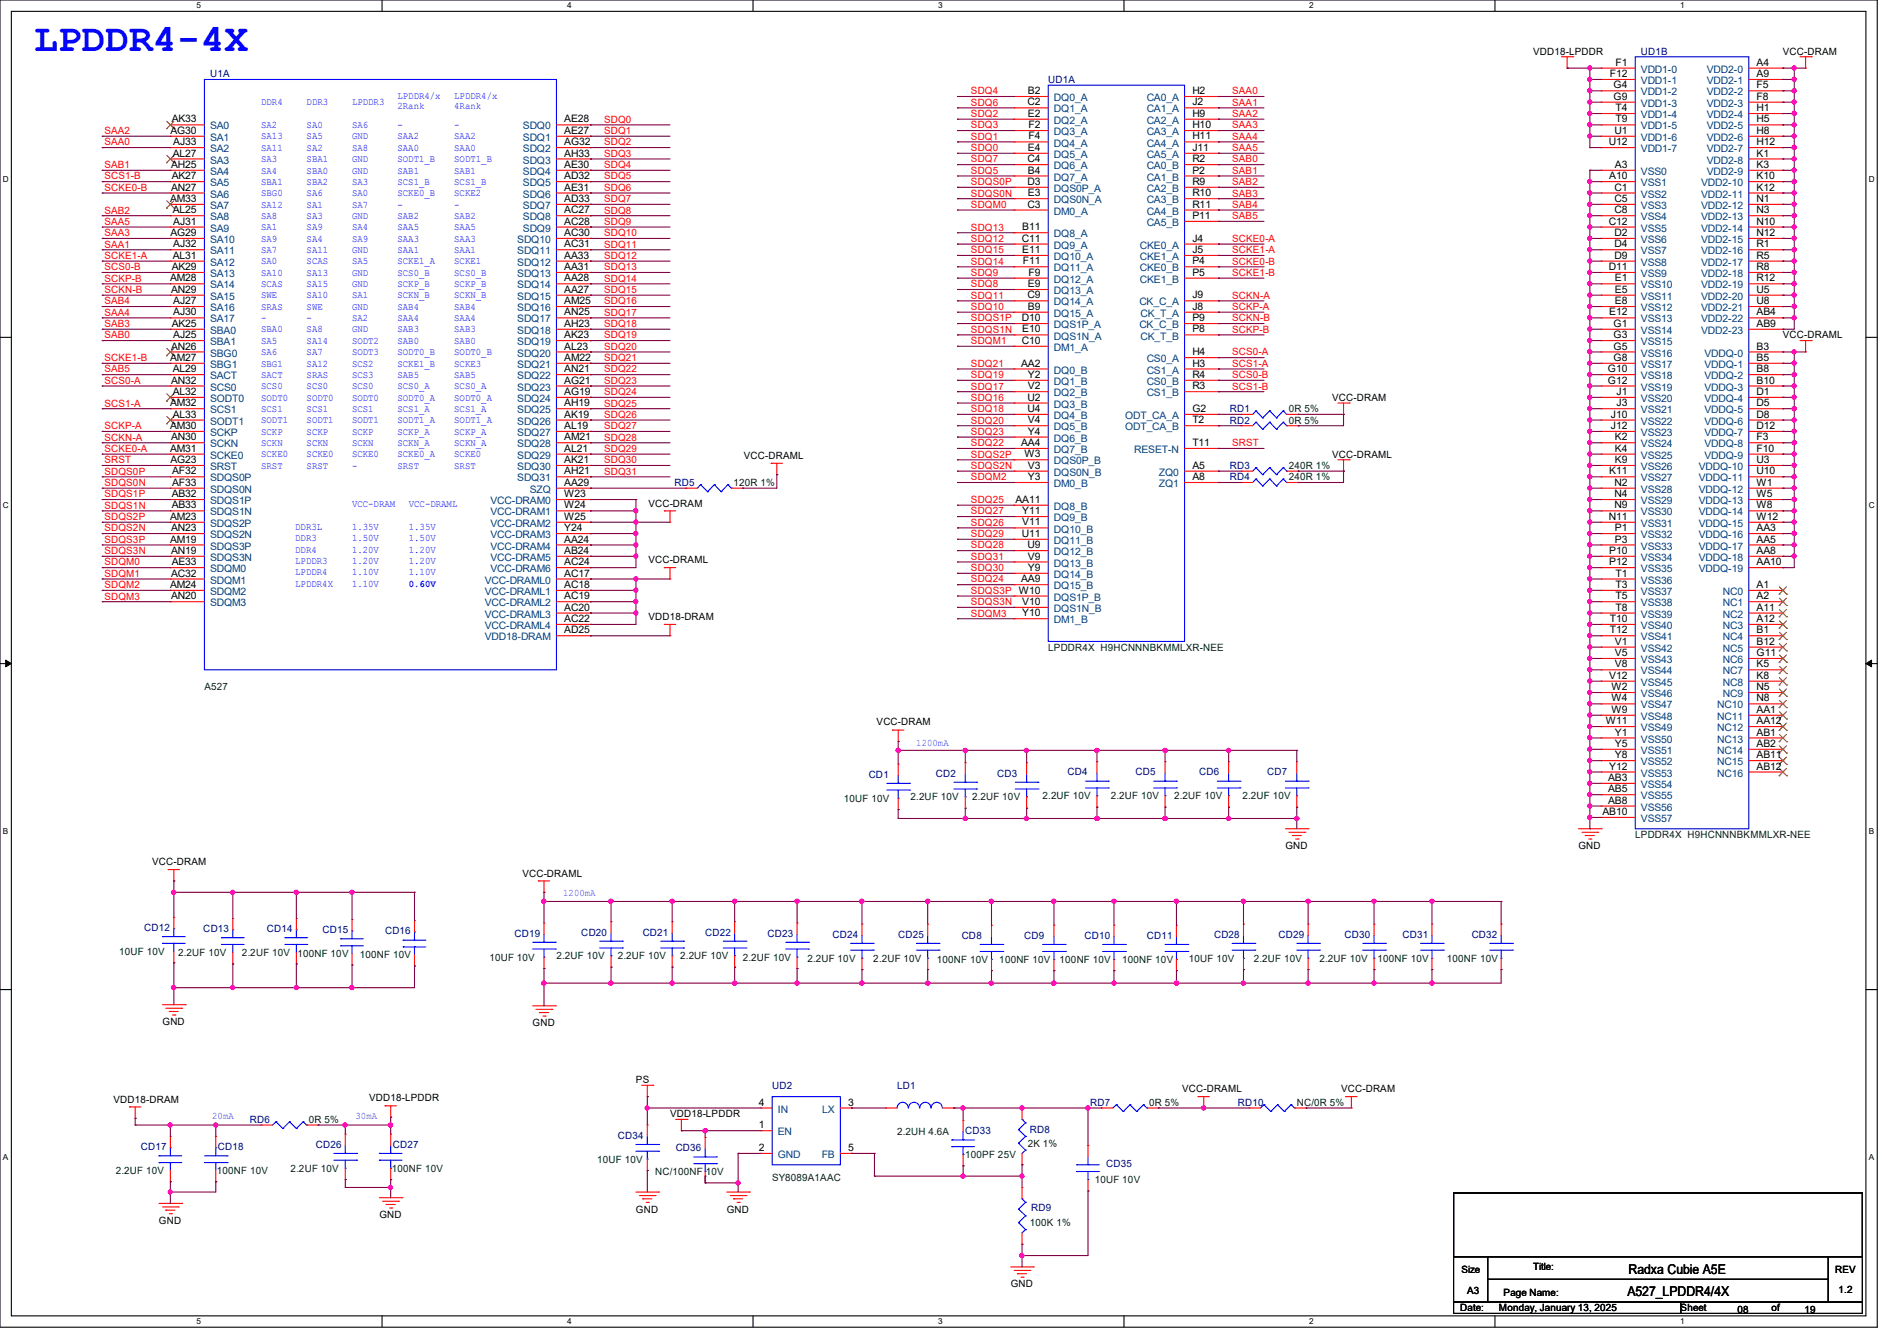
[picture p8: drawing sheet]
<svg xmlns="http://www.w3.org/2000/svg" width="297mm" height="210mm" viewBox="0 0 297 210" stroke-linecap="round" stroke-linejoin="round" font-family="sans-serif">
<defs><g id="words">
<text font-size="6.2" fill="#00f" x="5.3" y="8">LPDDR4-4X</text>
<g font-size="2.1">
<text x="254.8" y="203">A527_LPDDR4/4X</text>
<text x="255" y="199.5">Radxa Cubie A5E</text>
</g>
<g font-size="1.6">
<text x="240" y="8.6">VDD18-LPDDR</text>
<text x="252.9" y="10.3">F1</text>
<text x="275" y="10.3">A4</text>
<text x="279.1" y="8.6">VCC-DRAM</text>
<text x="160.9" y="16.5">C2</text>
<text x="160.9" y="14.7">B2</text>
<text x="186.7" y="14.7">H2</text>
<text x="186.7" y="16.5">J2</text>
<text x="252" y="12.1">F12</text>
<text x="252.6" y="13.8">G4</text>
<text x="252.6" y="15.6">G9</text>
<text x="252.9" y="17.4">T4</text>
<text x="275" y="12.1">A9</text>
<text x="275" y="13.8">F5</text>
<text x="275" y="15.6">F8</text>
<text x="275" y="17.4">H1</text>
<text x="26.7" y="21">AG30</text>
<text x="26.9" y="19.2">AK33</text>
<text x="27.1" y="22.7">AJ33</text>
<text x="88.3" y="19.2">AE28</text>
<text x="88.3" y="21">AE27</text>
<text x="88.3" y="22.7">AG32</text>
<text x="160.9" y="18.3">E2</text>
<text x="160.9" y="23.6">E4</text>
<text x="161" y="20.1">F2</text>
<text x="161" y="21.8">F4</text>
<text x="186.7" y="18.3">H9</text>
<text x="186.7" y="20.1">H10</text>
<text x="186.7" y="21.8">H11</text>
<text x="186.7" y="23.6">J11</text>
<text x="251.9" y="22.7">U12</text>
<text x="252.8" y="21">U1</text>
<text x="252.9" y="19.2">T9</text>
<text x="275" y="19.2">H5</text>
<text x="275" y="21">H8</text>
<text x="275" y="22.7">H12</text>
<text x="26.8" y="26.3">AH25</text>
<text x="26.8" y="29.8">AN27</text>
<text x="26.9" y="28.1">AK27</text>
<text x="27.1" y="24.5">AL27</text>
<text x="88.3" y="24.5">AH33</text>
<text x="88.3" y="26.3">AE30</text>
<text x="88.3" y="28.1">AD32</text>
<text x="88.3" y="29.8">AE31</text>
<text x="160.9" y="25.4">C4</text>
<text x="160.9" y="29">D3</text>
<text x="160.9" y="27.2">B4</text>
<text x="186.7" y="25.4">R2</text>
<text x="186.7" y="27.2">P2</text>
<text x="186.7" y="29">R9</text>
<text x="252" y="28.1">A10</text>
<text x="252.8" y="29.8">C1</text>
<text x="252.9" y="26.3">A3</text>
<text x="275" y="24.5">K1</text>
<text x="275" y="26.3">K3</text>
<text x="275" y="28.1">K10</text>
<text x="275" y="29.8">K12</text>
<text x="26.6" y="31.6">AM33</text>
<text x="27.1" y="33.4">AL25</text>
<text x="27.1" y="35.2">AJ31</text>
<text x="88.3" y="31.6">AD33</text>
<text x="88.3" y="33.4">AC27</text>
<text x="88.3" y="35.2">AC28</text>
<text x="160.9" y="32.5">C3</text>
<text x="160.9" y="30.7">E3</text>
<text x="186.7" y="30.7">R10</text>
<text x="186.7" y="32.5">R11</text>
<text x="186.7" y="34.3">P11</text>
<text x="251.9" y="35.2">C12</text>
<text x="252.8" y="31.6">C5</text>
<text x="252.8" y="33.4">C8</text>
<text x="275" y="31.6">N1</text>
<text x="275" y="33.4">N3</text>
<text x="275" y="35.2">N10</text>
<text x="26.7" y="37">AG29</text>
<text x="27.1" y="40.5">AL31</text>
<text x="27.1" y="38.7">AJ32</text>
<text x="88.3" y="37">AC30</text>
<text x="88.3" y="38.7">AC31</text>
<text x="88.3" y="40.5">AA33</text>
<text x="160" y="37.8">C11</text>
<text x="160.1" y="36.1">B11</text>
<text x="160.1" y="39.6">E11</text>
<text x="160.1" y="41.4">F11</text>
<text x="186.7" y="37.8">J4</text>
<text x="186.7" y="39.6">J5</text>
<text x="186.7" y="41.4">P4</text>
<text x="252.8" y="37">D2</text>
<text x="252.8" y="38.7">D4</text>
<text x="252.8" y="40.5">D9</text>
<text x="275" y="37">N12</text>
<text x="275" y="38.7">R1</text>
<text x="275" y="40.5">R5</text>
<text x="26.6" y="44.1">AM28</text>
<text x="26.8" y="45.8">AN29</text>
<text x="26.9" y="42.3">AK29</text>
<text x="27.1" y="47.6">AJ27</text>
<text x="88.3" y="42.3">AA31</text>
<text x="88.3" y="44.1">AA28</text>
<text x="88.3" y="45.8">AA27</text>
<text x="88.3" y="47.6">AM25</text>
<text x="160.9" y="46.7">C9</text>
<text x="160.9" y="45">E9</text>
<text x="161" y="43.2">F9</text>
<text x="186.7" y="46.7">J9</text>
<text x="186.7" y="43.2">P5</text>
<text x="251.9" y="42.3">D11</text>
<text x="252.9" y="44.1">E1</text>
<text x="252.9" y="45.8">E5</text>
<text x="252.9" y="47.6">E8</text>
<text x="275" y="42.3">R8</text>
<text x="275" y="44.1">R12</text>
<text x="275" y="45.8">U5</text>
<text x="275" y="47.6">U8</text>
<text x="26.9" y="51.2">AK25</text>
<text x="27.1" y="49.4">AJ30</text>
<text x="27.1" y="53">AJ25</text>
<text x="88.3" y="49.4">AN25</text>
<text x="88.3" y="51.2">AH23</text>
<text x="88.3" y="53">AK23</text>
<text x="160" y="53.8">C10</text>
<text x="160" y="50.3">D10</text>
<text x="160.1" y="52.1">E10</text>
<text x="160.9" y="48.5">B9</text>
<text x="186.7" y="48.5">J8</text>
<text x="186.7" y="50.3">P9</text>
<text x="186.7" y="52.1">P8</text>
<text x="252" y="49.4">E12</text>
<text x="252.6" y="51.2">G1</text>
<text x="252.6" y="53">G3</text>
<text x="275" y="49.4">AB4</text>
<text x="275" y="51.2">AB9</text>
<text x="279.1" y="53">VCC-DRAML</text>
<text x="26.6" y="56.5">AM27</text>
<text x="26.8" y="54.7">AN26</text>
<text x="27.1" y="58.3">AL29</text>
<text x="88.3" y="54.7">AL23</text>
<text x="88.3" y="56.5">AM22</text>
<text x="88.3" y="58.3">AN21</text>
<text x="159.9" y="57.4">AA2</text>
<text x="160.9" y="59.2">Y2</text>
<text x="186.7" y="55.6">H4</text>
<text x="186.7" y="57.4">H3</text>
<text x="186.7" y="59.2">R4</text>
<text x="251.8" y="58.3">G10</text>
<text x="252.6" y="54.7">G5</text>
<text x="252.6" y="56.5">G8</text>
<text x="275" y="54.7">B3</text>
<text x="275" y="56.5">B5</text>
<text x="275" y="58.3">B8</text>
<text x="26.6" y="63.6">AM32</text>
<text x="26.8" y="60.1">AN32</text>
<text x="27.1" y="61.8">AL32</text>
<text x="27.1" y="65.4">AL33</text>
<text x="88.3" y="60.1">AG21</text>
<text x="88.3" y="61.8">AG19</text>
<text x="88.3" y="63.6">AH19</text>
<text x="88.3" y="65.4">AK19</text>
<text x="160.9" y="62.7">U2</text>
<text x="160.9" y="64.5">U4</text>
<text x="160.9" y="61">V2</text>
<text x="186.7" y="64.5">G2</text>
<text x="186.7" y="61">R3</text>
<text x="208.6" y="62.8">VCC-DRAM</text>
<text x="251.8" y="60.1">G12</text>
<text x="252.2" y="65.4">J10</text>
<text x="253.1" y="61.8">J1</text>
<text x="253.1" y="63.6">J3</text>
<text x="275" y="60.1">B10</text>
<text x="275" y="61.8">D1</text>
<text x="275" y="63.6">D5</text>
<text x="275" y="65.4">D8</text>
<text x="26.6" y="67.2">AM30</text>
<text x="26.6" y="70.7">AM31</text>
<text x="26.8" y="69">AN30</text>
<text x="88.3" y="67.2">AL19</text>
<text x="88.3" y="69">AM21</text>
<text x="88.3" y="70.7">AL21</text>
<text x="116.5" y="71.8">VCC-DRAML</text>
<text x="159.9" y="69.9">AA4</text>
<text x="160.4" y="71.6">W3</text>
<text x="160.9" y="66.3">V4</text>
<text x="160.9" y="68.1">Y4</text>
<text x="186.7" y="66.3">T2</text>
<text x="186.7" y="69.9">T11</text>
<text x="208.6" y="71.7">VCC-DRAML</text>
<text x="252.2" y="67.2">J12</text>
<text x="252.9" y="69">K2</text>
<text x="252.9" y="70.7">K4</text>
<text x="275" y="67.2">D12</text>
<text x="275" y="69">F3</text>
<text x="275" y="70.7">F10</text>
<text x="26.7" y="72.5">AG23</text>
<text x="26.9" y="77.9">AB32</text>
<text x="27" y="74.3">AF32</text>
<text x="27" y="76.1">AF33</text>
<text x="88.3" y="72.5">AK21</text>
<text x="88.3" y="74.3">AH21</text>
<text x="88.3" y="76.1">AA29</text>
<text x="88.3" y="77.9">W23</text>
<text x="160.9" y="75.2">Y3</text>
<text x="160.9" y="73.4">V3</text>
<text x="186.7" y="73.4">A5</text>
<text x="186.7" y="75.2">A8</text>
<text x="252" y="74.3">K11</text>
<text x="252.8" y="76.1">N2</text>
<text x="252.8" y="77.9">N4</text>
<text x="252.9" y="72.5">K9</text>
<text x="275" y="72.5">U3</text>
<text x="275" y="74.3">U10</text>
<text x="275" y="76.1">W1</text>
<text x="275" y="77.9">W5</text>
<text x="26.6" y="81.4">AM23</text>
<text x="26.8" y="83.2">AN23</text>
<text x="26.9" y="79.6">AB33</text>
<text x="88.3" y="79.6">W24</text>
<text x="88.3" y="81.4">W25</text>
<text x="88.3" y="83.2">Y24</text>
<text x="101.5" y="79.3">VCC-DRAM</text>
<text x="159" y="78.7">AA11</text>
<text x="160.1" y="80.5">Y11</text>
<text x="160.1" y="82.3">V11</text>
<text x="251.9" y="81.4">N11</text>
<text x="252.8" y="79.6">N9</text>
<text x="252.9" y="83.2">P1</text>
<text x="275" y="79.6">W8</text>
<text x="275" y="81.4">W12</text>
<text x="275" y="83.2">AA3</text>
<text x="26.6" y="85">AM19</text>
<text x="26.8" y="86.7">AN19</text>
<text x="26.9" y="88.5">AE33</text>
<text x="88.3" y="85">AA24</text>
<text x="88.3" y="86.7">AB24</text>
<text x="88.3" y="88.5">AC24</text>
<text x="101.5" y="88.2">VCC-DRAML</text>
<text x="160" y="84.1">U11</text>
<text x="160.9" y="85.9">U9</text>
<text x="160.9" y="87.6">V9</text>
<text x="160.9" y="89.4">Y9</text>
<text x="252" y="86.7">P10</text>
<text x="252" y="88.5">P12</text>
<text x="252.9" y="85">P3</text>
<text x="275" y="85">AA5</text>
<text x="275" y="86.7">AA8</text>
<text x="275" y="88.5">AA10</text>
<text x="26.6" y="92.1">AM24</text>
<text x="26.8" y="90.3">AC32</text>
<text x="26.8" y="93.9">AN20</text>
<text x="88.3" y="90.3">AC17</text>
<text x="88.3" y="92.1">AC18</text>
<text x="88.3" y="93.9">AC19</text>
<text x="88.3" y="95.6">AC20</text>
<text x="159.9" y="91.2">AA9</text>
<text x="160.1" y="94.7">V10</text>
<text x="252.9" y="90.3">T1</text>
<text x="252.9" y="92.1">T3</text>
<text x="252.9" y="93.9">T5</text>
<text x="252.9" y="95.6">T8</text>
<text x="275" y="92.1">A1</text>
<text x="275" y="93.9">A2</text>
<text x="275" y="95.6">A11</text>
<text x="88.3" y="97.4">AC22</text>
<text x="88.3" y="99.2">AD25</text>
<text x="101.5" y="97.1">VDD18-DRAM</text>
<text x="160.1" y="96.5">Y10</text>
<text x="252" y="97.4">T10</text>
<text x="252" y="99.2">T12</text>
<text x="252.9" y="101">V1</text>
<text x="275" y="97.4">A12</text>
<text x="275" y="99.2">B1</text>
<text x="275" y="101">B12</text>
<text x="252" y="106.3">V12</text>
<text x="252.9" y="102.7">V5</text>
<text x="252.9" y="104.5">V8</text>
<text x="275" y="102.7">G11</text>
<text x="275" y="104.5">K5</text>
<text x="275" y="106.3">K8</text>
<text x="137.2" y="113.6">VCC-DRAM</text>
<text x="251.4" y="113.4">W11</text>
<text x="252.3" y="108.1">W2</text>
<text x="252.3" y="109.9">W4</text>
<text x="252.3" y="111.6">W9</text>
<text x="275" y="108.1">N5</text>
<text x="275" y="109.9">N8</text>
<text x="275" y="111.6">AA1</text>
<text x="275" y="113.4">AA12</text>
<text x="252.9" y="115.2">Y1</text>
<text x="252.9" y="117">Y5</text>
<text x="252.9" y="118.7">Y8</text>
<text x="275" y="115.2">AB1</text>
<text x="275" y="117">AB2</text>
<text x="275" y="118.7">AB11</text>
<text x="251.8" y="122.3">AB3</text>
<text x="251.8" y="124.1">AB5</text>
<text x="251.8" y="125.9">AB8</text>
<text x="252" y="120.5">Y12</text>
<text x="275" y="120.5">AB12</text>
<text x="250.9" y="127.6">AB10</text>
<text x="23.8" y="135.5">VCC-DRAM</text>
<text x="81.8" y="137.3">VCC-DRAML</text>
<text x="201.3" y="133">GND</text>
<text x="247.1" y="133">GND</text>
<text x="25.4" y="160.6">GND</text>
<text x="83.4" y="160.7">GND</text>
<text x="17.8" y="172.7">VDD18-DRAM</text>
<text x="57.8" y="172.5">VDD18-LPDDR</text>
<text x="99.6" y="169.6">PS</text>
<text x="118.8" y="173.1">4</text>
<text x="132.8" y="173.1">3</text>
<text x="185.1" y="171.1">VCC-DRAML</text>
<text x="210" y="171.1">VCC-DRAM</text>
<text x="104.9" y="175">VDD18-LPDDR</text>
<text x="118.8" y="176.7">1</text>
<text x="118.8" y="180.3">2</text>
<text x="132.8" y="180.3">5</text>
<text x="24.9" y="191.7">GND</text>
<text x="59.4" y="190.8">GND</text>
<text x="99.6" y="189.9">GND</text>
<text x="113.8" y="189.9">GND</text>
<text x="158.2" y="201.6">GND</text>
<text x="228.8" y="199.3">Size</text>
<text x="229.7" y="202.7">A3</text>
<text x="235.4" y="202.9">Page Name:</text>
<text x="240" y="199">Title:</text>
<text x="287.3" y="199.3">REV</text>
<text x="287.9" y="202.5">1.2</text>
<text x="228.6" y="205.4">Date:</text>
<text x="234.7" y="205.4">Monday, January 13, 2025</text>
<text x="263.1" y="205.4">Sheet</text>
<text x="272" y="205.6">08</text>
<text x="277.4" y="205.4">of</text>
<text x="282.5" y="205.6">19</text>
</g>
<g font-size="1.6" fill="#003f7f">
<text x="256.9" y="11.4">VDD1-0</text>
<text x="267.2" y="11.4">VDD2-0</text>
<text x="165" y="15.8">DQ0_A</text>
<text x="165" y="17.6">DQ1_A</text>
<text x="179.5" y="15.8">CA0_A</text>
<text x="179.5" y="17.6">CA1_A</text>
<text x="256.9" y="13.2">VDD1-1</text>
<text x="256.9" y="14.9">VDD1-2</text>
<text x="256.9" y="16.7">VDD1-3</text>
<text x="267.2" y="13.2">VDD2-1</text>
<text x="267.2" y="14.9">VDD2-2</text>
<text x="267.2" y="16.7">VDD2-3</text>
<text x="32.9" y="20.3">SA0</text>
<text x="32.9" y="22.1">SA1</text>
<text x="32.9" y="23.8">SA2</text>
<text x="81.9" y="20.3">SDQ0</text>
<text x="81.9" y="22.1">SDQ1</text>
<text x="81.9" y="23.8">SDQ2</text>
<text x="165" y="19.4">DQ2_A</text>
<text x="165" y="21.2">DQ3_A</text>
<text x="165" y="22.9">DQ4_A</text>
<text x="179.5" y="19.4">CA2_A</text>
<text x="179.5" y="21.2">CA3_A</text>
<text x="179.5" y="22.9">CA4_A</text>
<text x="256.9" y="18.5">VDD1-4</text>
<text x="256.9" y="20.3">VDD1-5</text>
<text x="256.9" y="22.1">VDD1-6</text>
<text x="256.9" y="23.8">VDD1-7</text>
<text x="267.2" y="18.5">VDD2-4</text>
<text x="267.2" y="20.3">VDD2-5</text>
<text x="267.2" y="22.1">VDD2-6</text>
<text x="267.2" y="23.8">VDD2-7</text>
<text x="32.9" y="25.6">SA3</text>
<text x="32.9" y="27.4">SA4</text>
<text x="32.9" y="29.2">SA5</text>
<text x="81.9" y="25.6">SDQ3</text>
<text x="81.9" y="27.4">SDQ4</text>
<text x="81.9" y="29.2">SDQ5</text>
<text x="165" y="24.7">DQ5_A</text>
<text x="165" y="26.5">DQ6_A</text>
<text x="165" y="28.3">DQ7_A</text>
<text x="179.5" y="24.7">CA5_A</text>
<text x="179.5" y="26.5">CA0_B</text>
<text x="179.5" y="28.3">CA1_B</text>
<text x="256.9" y="27.4">VSS0</text>
<text x="256.9" y="29.2">VSS1</text>
<text x="266.4" y="29.2">VDD2-10</text>
<text x="267.2" y="25.6">VDD2-8</text>
<text x="267.2" y="27.4">VDD2-9</text>
<text x="32.9" y="30.9">SA6</text>
<text x="32.9" y="32.7">SA7</text>
<text x="32.9" y="34.5">SA8</text>
<text x="81.9" y="30.9">SDQ6</text>
<text x="81.9" y="32.7">SDQ7</text>
<text x="81.9" y="34.5">SDQ8</text>
<text x="165" y="33.6">DM0_A</text>
<text x="165" y="30.1">DQS0P_A</text>
<text x="165" y="31.8">DQS0N_A</text>
<text x="179.5" y="30.1">CA2_B</text>
<text x="179.5" y="31.8">CA3_B</text>
<text x="179.5" y="33.6">CA4_B</text>
<text x="179.5" y="35.4">CA5_B</text>
<text x="256.9" y="30.9">VSS2</text>
<text x="256.9" y="32.7">VSS3</text>
<text x="256.9" y="34.5">VSS4</text>
<text x="266.4" y="30.9">VDD2-11</text>
<text x="266.4" y="32.7">VDD2-12</text>
<text x="266.4" y="34.5">VDD2-13</text>
<text x="32.9" y="36.3">SA9</text>
<text x="32.9" y="38.1">SA10</text>
<text x="32.9" y="39.8">SA11</text>
<text x="32.9" y="41.6">SA12</text>
<text x="81" y="38.1">SDQ10</text>
<text x="81" y="39.8">SDQ11</text>
<text x="81" y="41.6">SDQ12</text>
<text x="81.9" y="36.3">SDQ9</text>
<text x="165" y="37.2">DQ8_A</text>
<text x="165" y="38.9">DQ9_A</text>
<text x="165" y="40.7">DQ10_A</text>
<text x="178.5" y="38.9">CKE0_A</text>
<text x="178.5" y="40.7">CKE1_A</text>
<text x="256.9" y="36.3">VSS5</text>
<text x="256.9" y="38.1">VSS6</text>
<text x="256.9" y="39.8">VSS7</text>
<text x="256.9" y="41.6">VSS8</text>
<text x="266.4" y="36.3">VDD2-14</text>
<text x="266.4" y="38.1">VDD2-15</text>
<text x="266.4" y="39.8">VDD2-16</text>
<text x="266.4" y="41.6">VDD2-17</text>
<text x="32.9" y="43.4">SA13</text>
<text x="32.9" y="45.2">SA14</text>
<text x="32.9" y="46.9">SA15</text>
<text x="81" y="43.4">SDQ13</text>
<text x="81" y="45.2">SDQ14</text>
<text x="81" y="46.9">SDQ15</text>
<text x="165" y="42.5">DQ11_A</text>
<text x="165" y="44.3">DQ12_A</text>
<text x="165" y="46.1">DQ13_A</text>
<text x="165" y="47.8">DQ14_A</text>
<text x="178.4" y="47.8">CK_C_A</text>
<text x="178.5" y="42.5">CKE0_B</text>
<text x="178.5" y="44.3">CKE1_B</text>
<text x="256.9" y="43.4">VSS9</text>
<text x="256.9" y="45.2">VSS10</text>
<text x="256.9" y="46.9">VSS11</text>
<text x="266.4" y="43.4">VDD2-18</text>
<text x="266.4" y="45.2">VDD2-19</text>
<text x="266.4" y="46.9">VDD2-20</text>
<text x="32.9" y="48.7">SA16</text>
<text x="32.9" y="50.5">SA17</text>
<text x="32.9" y="52.3">SBA0</text>
<text x="81" y="48.7">SDQ16</text>
<text x="81" y="50.5">SDQ17</text>
<text x="81" y="52.3">SDQ18</text>
<text x="165" y="49.6">DQ15_A</text>
<text x="165" y="51.4">DQS1P_A</text>
<text x="165" y="53.2">DQS1N_A</text>
<text x="178.4" y="51.4">CK_C_B</text>
<text x="178.6" y="49.6">CK_T_A</text>
<text x="178.6" y="53.2">CK_T_B</text>
<text x="256.9" y="48.7">VSS12</text>
<text x="256.9" y="50.5">VSS13</text>
<text x="256.9" y="52.3">VSS14</text>
<text x="266.4" y="48.7">VDD2-21</text>
<text x="266.4" y="50.5">VDD2-22</text>
<text x="266.4" y="52.3">VDD2-23</text>
<text x="32.9" y="54.1">SBA1</text>
<text x="32.9" y="55.8">SBG0</text>
<text x="32.9" y="57.6">SBG1</text>
<text x="32.9" y="59.4">SACT</text>
<text x="81" y="54.1">SDQ19</text>
<text x="81" y="55.8">SDQ20</text>
<text x="81" y="57.6">SDQ21</text>
<text x="81" y="59.4">SDQ22</text>
<text x="165" y="58.5">DQ0_B</text>
<text x="165" y="54.9">DM1_A</text>
<text x="179.5" y="56.7">CS0_A</text>
<text x="179.5" y="58.5">CS1_A</text>
<text x="256.9" y="54.1">VSS15</text>
<text x="256.9" y="55.8">VSS16</text>
<text x="256.9" y="57.6">VSS17</text>
<text x="256.9" y="59.4">VSS18</text>
<text x="266.9" y="55.8">VDDQ-0</text>
<text x="266.9" y="57.6">VDDQ-1</text>
<text x="266.9" y="59.4">VDDQ-2</text>
<text x="32.9" y="61.2">SCS0</text>
<text x="32.9" y="63">SODT0</text>
<text x="32.9" y="64.7">SCS1</text>
<text x="81" y="61.2">SDQ23</text>
<text x="81" y="63">SDQ24</text>
<text x="81" y="64.7">SDQ25</text>
<text x="165" y="60.3">DQ1_B</text>
<text x="165" y="62.1">DQ2_B</text>
<text x="165" y="63.8">DQ3_B</text>
<text x="165" y="65.6">DQ4_B</text>
<text x="176.1" y="65.6">ODT_CA_A</text>
<text x="179.5" y="60.3">CS0_B</text>
<text x="179.5" y="62.1">CS1_B</text>
<text x="256.9" y="61.2">VSS19</text>
<text x="256.9" y="63">VSS20</text>
<text x="256.9" y="64.7">VSS21</text>
<text x="266.9" y="61.2">VDDQ-3</text>
<text x="266.9" y="63">VDDQ-4</text>
<text x="266.9" y="64.7">VDDQ-5</text>
<text x="32.9" y="66.5">SODT1</text>
<text x="32.9" y="68.3">SCKP</text>
<text x="32.9" y="70.1">SCKN</text>
<text x="32.9" y="71.8">SCKE0</text>
<text x="81" y="66.5">SDQ26</text>
<text x="81" y="68.3">SDQ27</text>
<text x="81" y="70.1">SDQ28</text>
<text x="81" y="71.8">SDQ29</text>
<text x="165" y="67.4">DQ5_B</text>
<text x="165" y="69.2">DQ6_B</text>
<text x="165" y="71">DQ7_B</text>
<text x="176.1" y="67.4">ODT_CA_B</text>
<text x="177.6" y="71">RESET-N</text>
<text x="256.9" y="66.5">VSS22</text>
<text x="256.9" y="68.3">VSS23</text>
<text x="256.9" y="70.1">VSS24</text>
<text x="256.9" y="71.8">VSS25</text>
<text x="266.9" y="66.5">VDDQ-6</text>
<text x="266.9" y="68.3">VDDQ-7</text>
<text x="266.9" y="70.1">VDDQ-8</text>
<text x="266.9" y="71.8">VDDQ-9</text>
<text x="32.9" y="73.6">SRST</text>
<text x="32.9" y="75.4">SDQS0P</text>
<text x="32.9" y="77.2">SDQS0N</text>
<text x="81" y="73.6">SDQ30</text>
<text x="81" y="75.4">SDQ31</text>
<text x="82.9" y="77.2">SZQ</text>
<text x="165" y="76.3">DM0_B</text>
<text x="165" y="74.5">DQS0N_B</text>
<text x="165" y="72.7">DQS0P_B</text>
<text x="181.4" y="74.5">ZQ0</text>
<text x="181.4" y="76.3">ZQ1</text>
<text x="256.9" y="73.6">VSS26</text>
<text x="256.9" y="75.4">VSS27</text>
<text x="256.9" y="77.2">VSS28</text>
<text x="266" y="73.6">VDDQ-10</text>
<text x="266" y="75.4">VDDQ-11</text>
<text x="266" y="77.2">VDDQ-12</text>
<text x="32.9" y="79">SDQS1P</text>
<text x="32.9" y="80.7">SDQS1N</text>
<text x="32.9" y="82.5">SDQS2P</text>
<text x="76.8" y="79">VCC-DRAM0</text>
<text x="76.8" y="80.7">VCC-DRAM1</text>
<text x="76.8" y="82.5">VCC-DRAM2</text>
<text x="165" y="79.8">DQ8_B</text>
<text x="165" y="81.6">DQ9_B</text>
<text x="165" y="83.4">DQ10_B</text>
<text x="256.9" y="79">VSS29</text>
<text x="256.9" y="80.7">VSS30</text>
<text x="256.9" y="82.5">VSS31</text>
<text x="266" y="79">VDDQ-13</text>
<text x="266" y="80.7">VDDQ-14</text>
<text x="266" y="82.5">VDDQ-15</text>
<text x="32.9" y="84.3">SDQS2N</text>
<text x="32.9" y="86.1">SDQS3P</text>
<text x="32.9" y="87.8">SDQS3N</text>
<text x="32.9" y="89.6">SDQM0</text>
<text x="76.8" y="84.3">VCC-DRAM3</text>
<text x="76.8" y="86.1">VCC-DRAM4</text>
<text x="76.8" y="87.8">VCC-DRAM5</text>
<text x="76.8" y="89.6">VCC-DRAM6</text>
<text x="165" y="85.2">DQ11_B</text>
<text x="165" y="87">DQ12_B</text>
<text x="165" y="88.7">DQ13_B</text>
<text x="256.9" y="84.3">VSS32</text>
<text x="256.9" y="86.1">VSS33</text>
<text x="256.9" y="87.8">VSS34</text>
<text x="256.9" y="89.6">VSS35</text>
<text x="266" y="84.3">VDDQ-16</text>
<text x="266" y="86.1">VDDQ-17</text>
<text x="266" y="87.8">VDDQ-18</text>
<text x="266" y="89.6">VDDQ-19</text>
<text x="32.9" y="91.4">SDQM1</text>
<text x="32.9" y="93.2">SDQM2</text>
<text x="32.9" y="95">SDQM3</text>
<text x="75.9" y="91.4">VCC-DRAML0</text>
<text x="75.9" y="93.2">VCC-DRAML1</text>
<text x="75.9" y="95">VCC-DRAML2</text>
<text x="165" y="90.5">DQ14_B</text>
<text x="165" y="92.3">DQ15_B</text>
<text x="165" y="94.1">DQS1P_B</text>
<text x="165" y="95.8">DQS1N_B</text>
<text x="256.9" y="91.4">VSS36</text>
<text x="256.9" y="93.2">VSS37</text>
<text x="256.9" y="95">VSS38</text>
<text x="269.7" y="93.2">NC0</text>
<text x="269.7" y="95">NC1</text>
<text x="75.9" y="96.7">VCC-DRAML3</text>
<text x="75.9" y="98.5">VCC-DRAML4</text>
<text x="75.9" y="100.3">VDD18-DRAM</text>
<text x="165" y="97.6">DM1_B</text>
<text x="256.9" y="96.7">VSS39</text>
<text x="256.9" y="98.5">VSS40</text>
<text x="256.9" y="100.3">VSS41</text>
<text x="269.7" y="96.7">NC2</text>
<text x="269.7" y="98.5">NC3</text>
<text x="269.7" y="100.3">NC4</text>
<text x="256.9" y="102.1">VSS42</text>
<text x="256.9" y="103.8">VSS43</text>
<text x="256.9" y="105.6">VSS44</text>
<text x="256.9" y="107.4">VSS45</text>
<text x="269.7" y="102.1">NC5</text>
<text x="269.7" y="103.8">NC6</text>
<text x="269.7" y="105.6">NC7</text>
<text x="269.7" y="107.4">NC8</text>
<text x="256.9" y="109.2">VSS46</text>
<text x="256.9" y="111">VSS47</text>
<text x="256.9" y="112.7">VSS48</text>
<text x="268.9" y="111">NC10</text>
<text x="268.9" y="112.7">NC11</text>
<text x="269.7" y="109.2">NC9</text>
<text x="256.9" y="114.5">VSS49</text>
<text x="256.9" y="116.3">VSS50</text>
<text x="256.9" y="118.1">VSS51</text>
<text x="256.9" y="119.8">VSS52</text>
<text x="268.9" y="114.5">NC12</text>
<text x="268.9" y="116.3">NC13</text>
<text x="268.9" y="118.1">NC14</text>
<text x="268.9" y="119.8">NC15</text>
<text x="256.9" y="121.6">VSS53</text>
<text x="256.9" y="123.4">VSS54</text>
<text x="256.9" y="125.2">VSS55</text>
<text x="268.9" y="121.6">NC16</text>
<text x="256.9" y="127">VSS56</text>
<text x="256.9" y="128.7">VSS57</text>
<text x="121.8" y="177.8">EN</text>
<text x="121.8" y="174.2">IN</text>
<text x="128.7" y="174.2">LX</text>
<text x="121.8" y="181.4">GND</text>
<text x="128.6" y="181.4">FB</text>
</g>
<g font-size="1.6" fill="#00007f">
<text x="256.9" y="8.6">UD1B</text>
<text x="32.9" y="12.1">U1A</text>
<text x="164.1" y="13">UD1A</text>
<text x="192.6" y="64.6">RD1</text>
<text x="192.6" y="66.3">RD2</text>
<text x="105.6" y="76.1">RD5</text>
<text x="192.6" y="75.2">RD4</text>
<text x="192.6" y="73.4">RD3</text>
<text x="136" y="121.8">CD1</text>
<text x="146.5" y="121.6">CD2</text>
<text x="156.1" y="121.6">CD3</text>
<text x="167.1" y="121.5">CD4</text>
<text x="177.8" y="121.5">CD5</text>
<text x="187.7" y="121.5">CD6</text>
<text x="198.4" y="121.5">CD7</text>
<text x="22.6" y="145.8">CD12</text>
<text x="31.8" y="146">CD13</text>
<text x="41.8" y="146">CD14</text>
<text x="50.5" y="146.2">CD15</text>
<text x="60.3" y="146.3">CD16</text>
<text x="80.6" y="146.7">CD19</text>
<text x="91" y="146.5">CD20</text>
<text x="100.6" y="146.5">CD21</text>
<text x="110.4" y="146.5">CD22</text>
<text x="120.2" y="146.7">CD23</text>
<text x="130.3" y="146.9">CD24</text>
<text x="140.6" y="146.9">CD25</text>
<text x="150.6" y="147.1">CD8</text>
<text x="160.4" y="147.1">CD9</text>
<text x="169.8" y="147.1">CD10</text>
<text x="179.6" y="147.1">CD11</text>
<text x="190.1" y="146.9">CD28</text>
<text x="200.2" y="146.9">CD29</text>
<text x="210.5" y="146.9">CD30</text>
<text x="219.6" y="146.9">CD31</text>
<text x="230.4" y="146.9">CD32</text>
<text x="120.9" y="170.5">UD2</text>
<text x="140.5" y="170.5">LD1</text>
<text x="170.7" y="173.2">RD7</text>
<text x="193.8" y="173.2">RD10</text>
<text x="39.1" y="175.8">RD6</text>
<text x="49.4" y="179.8">CD26</text>
<text x="61.5" y="179.8">CD27</text>
<text x="96.7" y="178.3">CD34</text>
<text x="151.1" y="177.6">CD33</text>
<text x="161.2" y="177.5">RD8</text>
<text x="22.1" y="180.1">CD17</text>
<text x="34.1" y="180.1">CD18</text>
<text x="105.8" y="180.3">CD36</text>
<text x="173.2" y="182.8">CD35</text>
<text x="161.5" y="189.7">RD9</text>
</g>
<g font-size="1.6" fill="#00f">
<text x="40.9" y="16.5">DDR4</text>
<text x="48" y="16.5">DDR3</text>
<text x="55.1" y="16.5">LPDDR3</text>
<text x="62.2" y="15.5">LPDDR4/x</text>
<text x="62.2" y="17">2Rank</text>
<text x="71.1" y="15.5">LPDDR4/x</text>
<text x="71.1" y="17">4Rank</text>
<text x="40.9" y="20.1">SA2</text>
<text x="40.9" y="21.8">SA13</text>
<text x="40.9" y="23.6">SA11</text>
<text x="48" y="21.8">SA5</text>
<text x="48" y="23.6">SA2</text>
<text x="48" y="20.1">SA0</text>
<text x="55.1" y="23.6">SA8</text>
<text x="55.1" y="21.8">GND</text>
<text x="55.1" y="20.1">SA6</text>
<text x="62.2" y="20.1">-</text>
<text x="62.2" y="23.6">SAA0</text>
<text x="62.2" y="21.8">SAA2</text>
<text x="71.1" y="23.6">SAA0</text>
<text x="71.1" y="21.8">SAA2</text>
<text x="71.1" y="20.1">-</text>
<text x="40.9" y="27.2">SA4</text>
<text x="40.9" y="25.4">SA3</text>
<text x="40.9" y="29">SBA1</text>
<text x="48" y="27.2">SBA0</text>
<text x="48" y="29">SBA2</text>
<text x="48" y="25.4">SBA1</text>
<text x="55.1" y="29">SA3</text>
<text x="55.1" y="27.2">GND</text>
<text x="55.1" y="25.4">GND</text>
<text x="62.2" y="27.2">SAB1</text>
<text x="62.2" y="29">SCS1_B</text>
<text x="62.2" y="25.4">SODT1_B</text>
<text x="71.1" y="29">SCS1_B</text>
<text x="71.1" y="27.2">SAB1</text>
<text x="71.1" y="25.4">SODT1_B</text>
<text x="40.9" y="32.5">SA12</text>
<text x="40.9" y="34.3">SA8</text>
<text x="40.9" y="30.7">SBG0</text>
<text x="48" y="30.7">SA6</text>
<text x="48" y="34.3">SA3</text>
<text x="48" y="32.5">SA1</text>
<text x="55.1" y="34.3">GND</text>
<text x="55.1" y="32.5">SA7</text>
<text x="55.1" y="30.7">SA0</text>
<text x="62.2" y="34.3">SAB2</text>
<text x="62.2" y="30.7">SCKE0_B</text>
<text x="62.2" y="32.5">-</text>
<text x="71.1" y="32.5">-</text>
<text x="71.1" y="30.7">SCKE2</text>
<text x="71.1" y="34.3">SAB2</text>
<text x="40.9" y="41.4">SA0</text>
<text x="40.9" y="39.6">SA7</text>
<text x="40.9" y="36.1">SA1</text>
<text x="40.9" y="37.8">SA9</text>
<text x="48" y="36.1">SA9</text>
<text x="48" y="39.6">SA11</text>
<text x="48" y="41.4">SCAS</text>
<text x="48" y="37.8">SA4</text>
<text x="55.1" y="36.1">SA4</text>
<text x="55.1" y="39.6">GND</text>
<text x="55.1" y="41.4">SA5</text>
<text x="55.1" y="37.8">SA9</text>
<text x="62.2" y="36.1">SAA5</text>
<text x="62.2" y="39.6">SAA1</text>
<text x="62.2" y="41.4">SCKE1_A</text>
<text x="62.2" y="37.8">SAA3</text>
<text x="71.1" y="36.1">SAA5</text>
<text x="71.1" y="39.6">SAA1</text>
<text x="71.1" y="37.8">SAA3</text>
<text x="71.1" y="41.4">SCKE1</text>
<text x="40.9" y="45">SCAS</text>
<text x="40.9" y="46.7">SWE</text>
<text x="40.9" y="43.2">SA10</text>
<text x="48" y="45">SA15</text>
<text x="48" y="46.7">SA10</text>
<text x="48" y="43.2">SA13</text>
<text x="55.1" y="45">GND</text>
<text x="55.1" y="43.2">GND</text>
<text x="55.1" y="46.7">SA1</text>
<text x="62.2" y="43.2">SCS0_B</text>
<text x="62.2" y="45">SCKP_B</text>
<text x="62.2" y="46.7">SCKN_B</text>
<text x="71.1" y="46.7">SCKN_B</text>
<text x="71.1" y="43.2">SCS0_B</text>
<text x="71.1" y="45">SCKP_B</text>
<text x="40.9" y="48.5">SRAS</text>
<text x="40.9" y="52.1">SBA0</text>
<text x="40.9" y="50.3">-</text>
<text x="40.9" y="53.8">SA5</text>
<text x="48" y="52.1">SA8</text>
<text x="48" y="48.5">SWE</text>
<text x="48" y="50.3">-</text>
<text x="48" y="53.8">SA14</text>
<text x="55.1" y="53.8">SODT2</text>
<text x="55.1" y="50.3">SA2</text>
<text x="55.1" y="52.1">GND</text>
<text x="55.1" y="48.5">GND</text>
<text x="62.2" y="50.3">SAA4</text>
<text x="62.2" y="52.1">SAB3</text>
<text x="62.2" y="48.5">SAB4</text>
<text x="62.2" y="53.8">SAB0</text>
<text x="71.1" y="50.3">SAA4</text>
<text x="71.1" y="52.1">SAB3</text>
<text x="71.1" y="48.5">SAB4</text>
<text x="71.1" y="53.8">SAB0</text>
<text x="40.9" y="55.6">SA6</text>
<text x="40.9" y="59.2">SACT</text>
<text x="40.9" y="57.4">SBG1</text>
<text x="48" y="57.4">SA12</text>
<text x="48" y="55.6">SA7</text>
<text x="48" y="59.2">SRAS</text>
<text x="55.1" y="59.2">SCS3</text>
<text x="55.1" y="55.6">SODT3</text>
<text x="55.1" y="57.4">SCS2</text>
<text x="62.2" y="57.4">SCKE1_B</text>
<text x="62.2" y="59.2">SAB5</text>
<text x="62.2" y="55.6">SODT0_B</text>
<text x="71.1" y="55.6">SODT0_B</text>
<text x="71.1" y="59.2">SAB5</text>
<text x="71.1" y="57.4">SCKE3</text>
<text x="40.9" y="64.5">SCS1</text>
<text x="40.9" y="62.7">SODT0</text>
<text x="40.9" y="61">SCS0</text>
<text x="48" y="64.5">SCS1</text>
<text x="48" y="61">SCS0</text>
<text x="48" y="62.7">SODT0</text>
<text x="55.1" y="62.7">SODT0</text>
<text x="55.1" y="61">SCS0</text>
<text x="55.1" y="64.5">SCS1</text>
<text x="62.2" y="62.7">SODT0_A</text>
<text x="62.2" y="64.5">SCS1_A</text>
<text x="62.2" y="61">SCS0_A</text>
<text x="71.1" y="61">SCS0_A</text>
<text x="71.1" y="64.5">SCS1_A</text>
<text x="71.1" y="62.7">SODT0_A</text>
<text x="40.9" y="69.8">SCKN</text>
<text x="40.9" y="71.6">SCKE0</text>
<text x="40.9" y="66.3">SODT1</text>
<text x="40.9" y="68.1">SCKP</text>
<text x="48" y="71.6">SCKE0</text>
<text x="48" y="69.8">SCKN</text>
<text x="48" y="68.1">SCKP</text>
<text x="48" y="66.3">SODT1</text>
<text x="55.1" y="66.3">SODT1</text>
<text x="55.1" y="71.6">SCKE0</text>
<text x="55.1" y="68.1">SCKP</text>
<text x="55.1" y="69.8">SCKN</text>
<text x="62.2" y="68.1">SCKP_A</text>
<text x="62.2" y="66.3">SODT1_A</text>
<text x="62.2" y="71.6">SCKE0_A</text>
<text x="62.2" y="69.8">SCKN_A</text>
<text x="71.1" y="69.8">SCKN_A</text>
<text x="71.1" y="68.1">SCKP_A</text>
<text x="71.1" y="71.6">SCKE0</text>
<text x="71.1" y="66.3">SODT1_A</text>
<text x="40.9" y="73.4">SRST</text>
<text x="48" y="73.4">SRST</text>
<text x="55.1" y="73.4">-</text>
<text x="62.2" y="73.4">SRST</text>
<text x="71.1" y="73.4">SRST</text>
<text x="46.2" y="83">DDR3L</text>
<text x="55.1" y="79.5">VCC-DRAM</text>
<text x="55.1" y="83">1.35V</text>
<text x="64" y="83">1.35V</text>
<text x="64" y="79.5">VCC-DRAML</text>
<text x="46.2" y="88.3">LPDDR3</text>
<text x="46.2" y="84.8">DDR3</text>
<text x="46.2" y="86.6">DDR4</text>
<text x="55.1" y="84.8">1.50V</text>
<text x="55.1" y="88.3">1.20V</text>
<text x="55.1" y="86.6">1.20V</text>
<text x="64" y="86.6">1.20V</text>
<text x="64" y="84.8">1.50V</text>
<text x="64" y="88.3">1.20V</text>
<text x="46.2" y="91.9">LPDDR4X</text>
<text x="46.2" y="90.1">LPDDR4</text>
<text x="55.1" y="91.9">1.10V</text>
<text x="55.1" y="90.1">1.10V</text>
<text x="64" y="91.9">0.60V</text>
<text x="64" y="90.1">1.10V</text>
</g>
<g font-size="1.6" fill="#f00">
<text x="152" y="14.8">SDQ4</text>
<text x="152" y="16.6">SDQ6</text>
<text x="192.9" y="16.6">SAA1</text>
<text x="192.9" y="14.8">SAA0</text>
<text x="16.3" y="22.8">SAA0</text>
<text x="16.3" y="21">SAA2</text>
<text x="94.6" y="22.8">SDQ2</text>
<text x="94.6" y="19.2">SDQ0</text>
<text x="94.6" y="21">SDQ1</text>
<text x="152" y="20.1">SDQ3</text>
<text x="152" y="21.9">SDQ1</text>
<text x="152" y="23.7">SDQ0</text>
<text x="152" y="18.3">SDQ2</text>
<text x="192.9" y="21.9">SAA4</text>
<text x="192.9" y="20.1">SAA3</text>
<text x="192.9" y="23.7">SAA5</text>
<text x="192.9" y="18.3">SAA2</text>
<text x="16.3" y="26.3">SAB1</text>
<text x="16.3" y="28.1">SCS1-B</text>
<text x="16.3" y="29.9">SCKE0-B</text>
<text x="94.6" y="26.3">SDQ4</text>
<text x="94.6" y="28.1">SDQ5</text>
<text x="94.6" y="29.9">SDQ6</text>
<text x="94.6" y="24.6">SDQ3</text>
<text x="152" y="27.2">SDQ5</text>
<text x="152" y="25.4">SDQ7</text>
<text x="152" y="29">SDQS0P</text>
<text x="192.9" y="25.4">SAB0</text>
<text x="192.9" y="27.2">SAB1</text>
<text x="192.9" y="29">SAB2</text>
<text x="16.3" y="33.4">SAB2</text>
<text x="16.3" y="35.2">SAA5</text>
<text x="94.6" y="31.7">SDQ7</text>
<text x="94.6" y="33.4">SDQ8</text>
<text x="94.6" y="35.2">SDQ9</text>
<text x="152" y="32.6">SDQM0</text>
<text x="152" y="30.8">SDQS0N</text>
<text x="192.9" y="34.3">SAB5</text>
<text x="192.9" y="30.8">SAB3</text>
<text x="192.9" y="32.6">SAB4</text>
<text x="16.3" y="37">SAA3</text>
<text x="16.3" y="40.6">SCKE1-A</text>
<text x="16.3" y="38.8">SAA1</text>
<text x="94.6" y="40.6">SDQ12</text>
<text x="94.6" y="37">SDQ10</text>
<text x="94.6" y="38.8">SDQ11</text>
<text x="152" y="36.1">SDQ13</text>
<text x="152" y="41.4">SDQ14</text>
<text x="152" y="37.9">SDQ12</text>
<text x="152" y="39.7">SDQ15</text>
<text x="192.9" y="39.7">SCKE1-A</text>
<text x="192.9" y="37.9">SCKE0-A</text>
<text x="192.9" y="41.4">SCKE0-B</text>
<text x="16.3" y="42.3">SCS0-B</text>
<text x="16.3" y="44.1">SCKP-B</text>
<text x="16.3" y="45.9">SCKN-B</text>
<text x="16.3" y="47.7">SAB4</text>
<text x="94.6" y="45.9">SDQ15</text>
<text x="94.6" y="47.7">SDQ16</text>
<text x="94.6" y="42.3">SDQ13</text>
<text x="94.6" y="44.1">SDQ14</text>
<text x="152" y="45">SDQ8</text>
<text x="152" y="46.8">SDQ11</text>
<text x="152" y="43.2">SDQ9</text>
<text x="192.9" y="46.8">SCKN-A</text>
<text x="192.9" y="43.2">SCKE1-B</text>
<text x="16.3" y="49.4">SAA4</text>
<text x="16.3" y="51.2">SAB3</text>
<text x="16.3" y="53">SAB0</text>
<text x="94.6" y="51.2">SDQ18</text>
<text x="94.6" y="53">SDQ19</text>
<text x="94.6" y="49.4">SDQ17</text>
<text x="152" y="48.6">SDQ10</text>
<text x="152" y="52.1">SDQS1N</text>
<text x="152" y="53.9">SDQM1</text>
<text x="152" y="50.3">SDQS1P</text>
<text x="192.9" y="50.3">SCKN-B</text>
<text x="192.9" y="52.1">SCKP-B</text>
<text x="192.9" y="48.6">SCKP-A</text>
<text x="16.3" y="56.6">SCKE1-B</text>
<text x="16.3" y="58.3">SAB5</text>
<text x="94.6" y="54.8">SDQ20</text>
<text x="94.6" y="56.6">SDQ21</text>
<text x="94.6" y="58.3">SDQ22</text>
<text x="152" y="57.4">SDQ21</text>
<text x="152" y="59.2">SDQ19</text>
<text x="192.9" y="55.7">SCS0-A</text>
<text x="192.9" y="59.2">SCS0-B</text>
<text x="192.9" y="57.4">SCS1-A</text>
<text x="16.3" y="60.1">SCS0-A</text>
<text x="16.3" y="63.7">SCS1-A</text>
<text x="94.6" y="65.4">SDQ26</text>
<text x="94.6" y="60.1">SDQ23</text>
<text x="94.6" y="61.9">SDQ24</text>
<text x="94.6" y="63.7">SDQ25</text>
<text x="152" y="64.6">SDQ18</text>
<text x="152" y="62.8">SDQ16</text>
<text x="152" y="61">SDQ17</text>
<text x="192.9" y="61">SCS1-B</text>
<text x="16.3" y="70.8">SCKE0-A</text>
<text x="16.3" y="67.2">SCKP-A</text>
<text x="16.3" y="69">SCKN-A</text>
<text x="94.6" y="69">SDQ28</text>
<text x="94.6" y="70.8">SDQ29</text>
<text x="94.6" y="67.2">SDQ27</text>
<text x="152" y="68.1">SDQ23</text>
<text x="152" y="69.9">SDQ22</text>
<text x="152" y="66.3">SDQ20</text>
<text x="152" y="71.7">SDQS2P</text>
<text x="192.9" y="69.9">SRST</text>
<text x="16.3" y="72.6">SRST</text>
<text x="16.3" y="77.9">SDQS1P</text>
<text x="16.3" y="76.1">SDQS0N</text>
<text x="16.3" y="74.3">SDQS0P</text>
<text x="94.6" y="74.3">SDQ31</text>
<text x="94.6" y="72.6">SDQ30</text>
<text x="152" y="75.2">SDQM2</text>
<text x="152" y="73.4">SDQS2N</text>
<text x="16.3" y="83.2">SDQS2N</text>
<text x="16.3" y="81.4">SDQS2P</text>
<text x="16.3" y="79.7">SDQS1N</text>
<text x="152" y="78.8">SDQ25</text>
<text x="152" y="82.3">SDQ26</text>
<text x="152" y="80.6">SDQ27</text>
<text x="16.3" y="85">SDQS3P</text>
<text x="16.3" y="86.8">SDQS3N</text>
<text x="16.3" y="88.6">SDQM0</text>
<text x="152" y="85.9">SDQ28</text>
<text x="152" y="87.7">SDQ31</text>
<text x="152" y="84.1">SDQ29</text>
<text x="152" y="89.4">SDQ30</text>
<text x="16.3" y="92.1">SDQM2</text>
<text x="16.3" y="90.3">SDQM1</text>
<text x="16.3" y="93.9">SDQM3</text>
<text x="152" y="91.2">SDQ24</text>
<text x="152" y="93">SDQS3P W10</text>
<text x="152" y="94.8">SDQS3N</text>
<text x="152" y="96.6">SDQM3</text>
</g>
<g font-size="1.6" fill="#003f00">
<text x="201.8" y="64.6">0R 5%</text>
<text x="201.8" y="66.3">0R 5%</text>
<text x="114.8" y="76.1">120R 1%</text>
<text x="201.8" y="75.2">240R 1%</text>
<text x="201.8" y="73.4">240R 1%</text>
<text x="164.1" y="101.9">LPDDR4X H9HCNNNBKMMLXR-NEE</text>
<text x="32" y="108.1">A527</text>
<text x="132.1" y="125.6">10UF 10V</text>
<text x="142.6" y="125.3">2.2UF 10V</text>
<text x="152.2" y="125.3">2.2UF 10V</text>
<text x="163.2" y="125.2">2.2UF 10V</text>
<text x="173.9" y="125.2">2.2UF 10V</text>
<text x="183.9" y="125.2">2.2UF 10V</text>
<text x="194.5" y="125.2">2.2UF 10V</text>
<text x="256" y="131.2">LPDDR4X H9HCNNNBKMMLXR-NEE</text>
<text x="18.7" y="149.6">10UF 10V</text>
<text x="27.9" y="149.7">2.2UF 10V</text>
<text x="37.9" y="149.7">2.2UF 10V</text>
<text x="46.6" y="149.9">100NF 10V</text>
<text x="56.3" y="150.1">100NF 10V</text>
<text x="76.6" y="150.4">10UF 10V</text>
<text x="87.1" y="150.2">2.2UF 10V</text>
<text x="96.7" y="150.2">2.2UF 10V</text>
<text x="106.5" y="150.2">2.2UF 10V</text>
<text x="116.3" y="150.4">2.2UF 10V</text>
<text x="126.4" y="150.6">2.2UF 10V</text>
<text x="136.7" y="150.6">2.2UF 10V</text>
<text x="146.7" y="150.8">100NF 10V</text>
<text x="156.5" y="150.8">100NF 10V</text>
<text x="165.9" y="150.8">100NF 10V</text>
<text x="175.7" y="150.8">100NF 10V</text>
<text x="186.1" y="150.6">10UF 10V</text>
<text x="196.3" y="150.6">2.2UF 10V</text>
<text x="206.6" y="150.6">2.2UF 10V</text>
<text x="215.7" y="150.6">100NF 10V</text>
<text x="226.5" y="150.6">100NF 10V</text>
<text x="179.9" y="173.2">0R 5%</text>
<text x="203" y="173.2">NC/0R 5%</text>
<text x="48.3" y="175.8">0R 5%</text>
<text x="140.5" y="177.8">2.2UH 4.6A</text>
<text x="160.9" y="179.6">2K 1%</text>
<text x="18.1" y="183.8">2.2UF 10V</text>
<text x="34" y="183.8">100NF 10V</text>
<text x="45.5" y="183.5">2.2UF 10V</text>
<text x="61.3" y="183.5">100NF 10V</text>
<text x="93.5" y="182.1">10UF 10V</text>
<text x="102.6" y="184">NC/100NF 10V</text>
<text x="120.9" y="184.9">SY8089A1AAC</text>
<text x="151.1" y="181.4">100PF 25V</text>
<text x="171.4" y="185.3">10UF 10V</text>
<text x="161.2" y="192">100K 1%</text>
</g>
<g font-size="1.6" fill="#7f00ff">
<text x="143.5" y="116.8">1200mA</text>
<text x="88.2" y="140.2">1200mA</text>
<text x="33.2" y="175.3">20mA</text>
<text x="55.7" y="175.3">30mA</text>
</g>
<g font-size="1.3">
<text x="30.8" y="1.3">5</text>
<text x="88.8" y="1.3">4</text>
<text x="146.9" y="1.3">3</text>
<text x="205" y="1.3">2</text>
<text x="263.1" y="1.3">1</text>
<text x=".5" y="28.4">D</text>
<text x="292.6" y="28.4">D</text>
<text x=".5" y="79.5">C</text>
<text x="292.6" y="79.5">C</text>
<text x=".5" y="130.6">B</text>
<text x="292.6" y="130.6">B</text>
<text x=".5" y="181.7">A</text>
<text x="292.6" y="181.7">A</text>
<text x="30.8" y="207.4">5</text>
<text x="88.8" y="207.4">4</text>
<text x="146.9" y="207.4">3</text>
<text x="205" y="207.4">2</text>
<text x="263.1" y="207.4">1</text>
</g>
</g></defs>
<path d="M0 0h293.9v207.9h-293.9zM1.8 1.8h290.3v204.3h-290.3z" fill="none" stroke="#000" stroke-width=".17"/>
<g fill="#fff">
<path d="M30.8 .2h.7v1.4h-.7z"/>
<path d="M30.8 206.2h.7v1.4h-.7z"/>
</g>
<path d="M59.8 0v1.8M59.8 206.1v1.8" fill="none" stroke="#000" stroke-width=".17"/>
<g fill="#fff">
<path d="M88.8 .2h.7v1.4h-.7z"/>
<path d="M88.8 206.2h.7v1.4h-.7z"/>
</g>
<path d="M117.9 0v1.8M117.9 206.1v1.8" fill="none" stroke="#000" stroke-width=".17"/>
<g fill="#fff">
<path d="M146.9 .2h.7v1.4h-.7z"/>
<path d="M146.9 206.2h.7v1.4h-.7z"/>
</g>
<path d="M176 0v1.8M176 206.1v1.8" fill="none" stroke="#000" stroke-width=".17"/>
<g fill="#fff">
<path d="M205 .2h.7v1.4h-.7z"/>
<path d="M205 206.2h.7v1.4h-.7z"/>
</g>
<path d="M234.1 0v1.8M234.1 206.1v1.8" fill="none" stroke="#000" stroke-width=".17"/>
<g fill="#fff">
<path d="M263.1 .2h.6v1.4h-.6z"/>
<path d="M263.1 206.2h.6v1.4h-.6z"/>
<path d="M.5 27.3h.9v1.4h-.9z"/>
<path d="M292.6 27.3h.9v1.4h-.9z"/>
<path d="M.5 78.4h.9v1.4h-.9z"/>
<path d="M292.6 78.4h.9v1.4h-.9z"/>
</g>
<path d="M0 52.8h1.8M292.1 52.8h1.8" fill="none" stroke="#000" stroke-width=".17"/>
<g fill="#fff">
<path d="M.5 129.5h.8v1.4h-.8z"/>
<path d="M292.6 129.5h.8v1.4h-.8z"/>
</g>
<path d="M0 103.9h1.8M292.1 103.9h1.8" fill="none" stroke="#000" stroke-width=".17"/>
<path d="M.9 103.4l.9 .5-.9 .5zM292.1 103.9l.9-.5v1z" fill="#000" stroke="#000" stroke-width=".16"/>
<g fill="#fff">
<path d="M.5 180.5h.8v1.4h-.8z"/>
<path d="M292.6 180.5h.8v1.4h-.8z"/>
</g>
<path d="M0 155h1.8M292.1 155h1.8M227.6 186.9h64v9.9h-64zM227.6 196.8h5.3v7.1h-5.3zM232.9 196.8h53.4v3.6h-53.4zM286.3 196.8h5.3v7.1h-5.3zM227.6 203.9h35.5v1.8h-35.5zM232.9 200.4h53.4v3.5h-53.4zM263.1 203.9h28.5v1.8h-28.5z" fill="none" stroke="#000" stroke-width=".17"/>
<g fill="none" stroke="#f00" stroke-width=".17">
<path d="M26.7 19.6h.1M26.7 19.6h5.3M87.1 19.6h5.4M92.5 19.6h.1M158.8 15.1h.1M158.8 16.9h.1M158.8 18.7h.1M158.8 15.1h5.3M158.8 16.9h5.3M158.8 18.7h5.3M185.5 15.1h5.3M185.5 16.9h5.3"/>
<path d="M185.5 18.7h5.3M190.8 15.1h.1M190.8 16.9h.1M190.8 18.7h.1M244.5 8.9h1.8M245.4 10.7h.1M245.4 8.9v1.8M246.3 8.9h.1M250.7 10.7h.1M250.7 12.4h.1M250.7 14.2h.1M250.7 16h.1"/>
<path d="M250.7 17.8h.1M250.7 19.6h.1M250.7 19.6h5.3M250.7 10.7h5.3M250.7 12.4h5.3M250.7 14.2h5.3M250.7 16h5.3M250.7 17.8h5.3M273.8 19.6h5.3M273.8 10.7h5.3M273.8 12.4h5.3M273.8 14.2h5.3"/>
<path d="M273.8 16h5.3M273.8 17.8h5.3M279.1 10.7h.1M279.1 12.4h.1M279.1 14.2h.1M279.1 16h.1M279.1 17.8h.1M279.1 19.6h.1M281.8 8.9h1.8M282.7 10.7h.1M282.7 8.9v1.8M283.6 8.9h.1"/>
<path d="M26.7 21.3h.1M26.7 23.1h.1M26.7 24.9h.1M26.7 26.7h.1M26.7 28.4h.1M26.7 30.2h.1M26.7 32h.1M26.7 33.8h.1M26.7 35.6h.1M26.7 37.3h.1M26.7 39.1h.1M26.7 21.3h5.3"/>
<path d="M26.7 23.1h5.3M26.7 24.9h5.3M26.7 26.7h5.3M26.7 28.4h5.3M26.7 30.2h5.3M26.7 32h5.3M26.7 33.8h5.3M26.7 35.6h5.3M26.7 37.3h5.3M26.7 39.1h5.3M87.1 21.3h5.4M87.1 23.1h5.4"/>
<path d="M87.1 24.9h5.4M87.1 26.7h5.4M87.1 28.4h5.4M87.1 30.2h5.4M87.1 32h5.4M87.1 33.8h5.4M87.1 35.6h5.4M87.1 37.3h5.4M87.1 39.1h5.4M92.5 21.3h.1M92.5 23.1h.1M92.5 24.9h.1"/>
<path d="M92.5 26.7h.1M92.5 28.4h.1M92.5 30.2h.1M92.5 32h.1M92.5 33.8h.1M92.5 35.6h.1M92.5 37.3h.1M92.5 39.1h.1M158.8 20.4h.1M158.8 22.2h.1M158.8 24h.1M158.8 25.8h.1"/>
<path d="M158.8 27.6h.1M158.8 36.4h.1M158.8 38.2h.1M158.8 32.9h.1M158.8 29.3h.1M158.8 31.1h.1M158.8 20.4h5.3M158.8 22.2h5.3M158.8 24h5.3M158.8 25.8h5.3M158.8 27.6h5.3M158.8 36.4h5.3"/>
<path d="M158.8 38.2h5.3M158.8 32.9h5.3M158.8 29.3h5.3M158.8 31.1h5.3M185.5 20.4h5.3M185.5 22.2h5.3M185.5 24h5.3M185.5 25.8h5.3M185.5 27.6h5.3M185.5 38.2h5.3M185.5 32.9h5.3M185.5 29.3h5.3"/>
<path d="M185.5 31.1h5.3M185.5 34.7h5.3M190.8 20.4h.1M190.8 22.2h.1M190.8 24h.1M190.8 25.8h.1M190.8 27.6h.1M190.8 29.3h.1M190.8 31.1h.1M190.8 38.2h.1M190.8 32.9h.1M190.8 34.7h.1"/>
<path d="M250.7 21.3h.1M250.7 23.1h.1M250.7 26.7h.1M250.7 28.4h.1M250.7 30.2h.1M250.7 32h.1M250.7 33.8h.1M250.7 35.6h.1M250.7 37.3h.1M250.7 39.1h.1M250.7 21.3h5.3M250.7 23.1h5.3"/>
<path d="M250.7 26.7h5.3M250.7 28.4h5.3M250.7 30.2h5.3M250.7 32h5.3M250.7 33.8h5.3M250.7 35.6h5.3M250.7 37.3h5.3M250.7 39.1h5.3M273.8 21.3h5.3M273.8 23.1h5.3M273.8 24.9h5.3M273.8 26.7h5.3"/>
<path d="M273.8 28.4h5.3M273.8 30.2h5.3M273.8 32h5.3M273.8 33.8h5.3M273.8 35.6h5.3M273.8 37.3h5.3M273.8 39.1h5.3M279.1 21.3h.1M279.1 23.1h.1M279.1 24.9h.1M279.1 26.7h.1M279.1 28.4h.1"/>
<path d="M279.1 30.2h.1M279.1 32h.1M279.1 33.8h.1M279.1 35.6h.1M279.1 37.3h.1M279.1 39.1h.1M26.7 40.9h.1M26.7 42.7h.1M26.7 44.4h.1M26.7 46.2h.1M26.7 48h.1M26.7 49.8h.1"/>
<path d="M26.7 51.6h.1M26.7 53.3h.1M26.7 55.1h.1M26.7 56.9h.1M26.7 58.7h.1M26.7 53.3h5.3M26.7 40.9h5.3M26.7 42.7h5.3M26.7 44.4h5.3M26.7 46.2h5.3M26.7 48h5.3M26.7 49.8h5.3"/>
<path d="M26.7 51.6h5.3M26.7 55.1h5.3M26.7 56.9h5.3M26.7 58.7h5.3M87.1 53.3h5.4M87.1 40.9h5.4M87.1 42.7h5.4M87.1 44.4h5.4M87.1 46.2h5.4M87.1 48h5.4M87.1 49.8h5.4M87.1 51.6h5.4"/>
<path d="M87.1 55.1h5.4M87.1 56.9h5.4M87.1 58.7h5.4M92.5 40.9h.1M92.5 42.7h.1M92.5 44.4h.1M92.5 46.2h.1M92.5 48h.1M92.5 49.8h.1M92.5 51.6h.1M92.5 53.3h.1M92.5 55.1h.1"/>
<path d="M92.5 56.9h.1M92.5 58.7h.1M158.8 40h.1M158.8 41.8h.1M158.8 43.6h.1M158.8 45.3h.1M158.8 47.1h.1M158.8 48.9h.1M158.8 57.8h.1M158.8 59.6h.1M158.8 54.2h.1M158.8 50.7h.1"/>
<path d="M158.8 52.5h.1M158.8 40h5.3M158.8 41.8h5.3M158.8 43.6h5.3M158.8 45.3h5.3M158.8 47.1h5.3M158.8 48.9h5.3M158.8 57.8h5.3M158.8 59.6h5.3M158.8 54.2h5.3M158.8 50.7h5.3M158.8 52.5h5.3"/>
<path d="M185.5 40h5.3M185.5 41.8h5.3M185.5 43.6h5.3M185.5 47.1h5.3M185.5 48.9h5.3M185.5 57.8h5.3M185.5 59.6h5.3M185.5 50.7h5.3M185.5 52.5h5.3M185.5 56h5.3M190.8 40h.1M190.8 48.9h.1"/>
<path d="M190.8 47.1h.1M190.8 56h.1M190.8 57.8h.1M190.8 41.8h.1M190.8 43.6h.1M190.8 50.7h.1M190.8 52.5h.1M190.8 59.6h.1M250.7 40.9h.1M250.7 42.7h.1M250.7 44.4h.1M250.7 46.2h.1"/>
<path d="M250.7 48h.1M250.7 49.8h.1M250.7 51.6h.1M250.7 53.3h.1M250.7 55.1h.1M250.7 56.9h.1M250.7 58.7h.1M250.7 53.3h5.3M250.7 40.9h5.3M250.7 42.7h5.3M250.7 44.4h5.3M250.7 46.2h5.3"/>
<path d="M250.7 48h5.3M250.7 49.8h5.3M250.7 51.6h5.3M250.7 55.1h5.3M250.7 56.9h5.3M250.7 58.7h5.3M273.8 40.9h5.3M273.8 42.7h5.3M273.8 44.4h5.3M273.8 46.2h5.3M273.8 48h5.3M273.8 49.8h5.3"/>
<path d="M273.8 51.6h5.3M273.8 55.1h5.3M273.8 56.9h5.3M273.8 58.7h5.3M279.1 40.9h.1M279.1 42.7h.1M279.1 44.4h.1M279.1 55.1h.1M279.1 56.9h.1M279.1 58.7h.1M279.1 46.2h.1M279.1 48h.1"/>
<path d="M279.1 49.8h.1M279.1 51.6h.1M281.8 53.3h1.8M282.7 55.1h.1M282.7 53.3v1.8M283.6 53.3h.1M26.7 60.5h.1M26.7 62.2h.1M26.7 64h.1M26.7 65.8h.1M26.7 67.6h.1M26.7 69.3h.1"/>
<path d="M26.7 71.1h.1M26.7 72.9h.1M26.7 74.7h.1M26.7 76.5h.1M26.7 78.2h.1M26.7 60.5h5.3M26.7 62.2h5.3M26.7 64h5.3M26.7 65.8h5.3M26.7 67.6h5.3M26.7 69.3h5.3M26.7 71.1h5.3"/>
<path d="M26.7 72.9h5.3M26.7 74.7h5.3M26.7 76.5h5.3M26.7 78.2h5.3M87.1 60.5h5.4M87.1 62.2h5.4M87.1 64h5.4M87.1 65.8h5.4M87.1 67.6h5.4M87.1 69.3h5.4M87.1 71.1h5.4M87.1 72.9h5.4"/>
<path d="M87.1 74.7h5.4M87.1 76.5h5.4M87.1 78.2h5.4M92.5 60.5h.1M92.5 62.2h.1M92.5 64h.1M92.5 65.8h.1M92.5 67.6h.1M92.5 69.3h.1M92.5 71.1h.1M92.5 72.9h.1M92.5 74.7h.1"/>
<path d="M92.5 76.5h.1M92.5 78.2h.1M107.4 76.5h.1M107.4 76.5h1.8M114.5 76.5h1.8M116.3 76.5h.1M120.7 72.6h.1M120.7 72.6h1.8M121.6 74.3h.1M121.6 72.6v1.7M158.8 61.3h.1M158.8 63.1h.1"/>
<path d="M158.8 64.9h.1M158.8 66.7h.1M158.8 68.5h.1M158.8 70.2h.1M158.8 79.1h.1M158.8 75.6h.1M158.8 73.8h.1M158.8 72h.1M158.8 72h5.3M158.8 63.1h5.3M158.8 66.7h5.3M158.8 75.6h5.3"/>
<path d="M158.8 73.8h5.3M158.8 61.3h5.3M158.8 64.9h5.3M158.8 68.5h5.3M158.8 70.2h5.3M158.8 79.1h5.3M185.5 66.7h5.3M185.5 75.6h5.3M185.5 73.8h5.3M185.5 61.3h5.3M185.5 64.9h5.3M185.5 70.2h5.3"/>
<path d="M190.8 73.8h.1M190.8 75.6h.1M190.8 64.9h.1M190.8 61.3h.1M190.8 66.7h.1M190.8 70.2h.1M194.4 66.7h.1M194.4 75.6h.1M194.4 73.8h.1M194.4 64.9h.1M194.4 66.7h1.7M194.4 75.6h1.7"/>
<path d="M194.4 73.8h1.7M194.4 64.9h1.7M201.5 66.7h1.7M201.5 75.6h1.7M201.5 73.8h1.7M201.5 64.9h1.7M203.2 66.7h.1M203.2 75.6h.1M203.2 73.8h.1M203.2 64.9h.1M209.5 72h1.7M209.5 63.1h1.7"/>
<path d="M210.4 73.8h.1M210.4 64.9h.1M210.4 63.1v1.8M210.4 72v1.8M211.2 72h.1M211.2 63.1h.1M250.7 60.5h.1M250.7 62.2h.1M250.7 64h.1M250.7 65.8h.1M250.7 67.6h.1M250.7 69.3h.1"/>
<path d="M250.7 71.1h.1M250.7 72.9h.1M250.7 74.7h.1M250.7 76.5h.1M250.7 78.2h.1M250.7 60.5h5.3M250.7 62.2h5.3M250.7 64h5.3M250.7 65.8h5.3M250.7 67.6h5.3M250.7 69.3h5.3M250.7 71.1h5.3"/>
<path d="M250.7 72.9h5.3M250.7 74.7h5.3M250.7 76.5h5.3M250.7 78.2h5.3M273.8 60.5h5.3M273.8 62.2h5.3M273.8 64h5.3M273.8 65.8h5.3M273.8 67.6h5.3M273.8 69.3h5.3M273.8 71.1h5.3M273.8 72.9h5.3"/>
<path d="M273.8 74.7h5.3M273.8 76.5h5.3M273.8 78.2h5.3M279.1 60.5h.1M279.1 62.2h.1M279.1 64h.1M279.1 65.8h.1M279.1 67.6h.1M279.1 69.3h.1M279.1 71.1h.1M279.1 72.9h.1M279.1 74.7h.1"/>
<path d="M279.1 76.5h.1M279.1 78.2h.1M26.7 80h.1M26.7 81.8h.1M26.7 83.6h.1M26.7 85.3h.1M26.7 87.1h.1M26.7 88.9h.1M26.7 90.7h.1M26.7 92.5h.1M26.7 94.2h.1M26.7 80h5.3"/>
<path d="M26.7 88.9h5.3M26.7 81.8h5.3M26.7 83.6h5.3M26.7 85.3h5.3M26.7 87.1h5.3M26.7 90.7h5.3M26.7 92.5h5.3M26.7 94.2h5.3M87.1 97.8h5.4M87.1 80h5.4M87.1 88.9h5.4M87.1 81.8h5.4"/>
<path d="M87.1 83.6h5.4M87.1 85.3h5.4M87.1 87.1h5.4M87.1 90.7h5.4M87.1 92.5h5.4M87.1 94.2h5.4M87.1 96h5.4M87.1 99.6h5.4M92.5 80h.1M92.5 81.8h.1M92.5 83.6h.1M92.5 85.3h.1"/>
<path d="M92.5 87.1h.1M92.5 88.9h.1M92.5 90.7h.1M92.5 92.5h.1M92.5 94.2h.1M92.5 96h.1M92.5 97.8h.1M92.5 99.6h.1M104 97.8h.1M104 80h.1M104 88.9h.1M104 97.8h1.8"/>
<path d="M104 80h1.8M104 88.9h1.8M104.9 99.6h.1M104.9 81.8h.1M104.9 90.7h.1M104.9 80v1.8M104.9 88.9v1.8M104.9 97.8v1.8M158.8 80.9h.1M158.8 82.7h.1M158.8 84.5h.1M158.8 86.2h.1"/>
<path d="M158.8 88h.1M158.8 89.8h.1M158.8 91.6h.1M158.8 96.9h.1M158.8 93.3h.1M158.8 95.1h.1M158.8 80.9h5.3M158.8 82.7h5.3M158.8 84.5h5.3M158.8 86.2h5.3M158.8 88h5.3M158.8 89.8h5.3"/>
<path d="M158.8 91.6h5.3M158.8 96.9h5.3M158.8 93.3h5.3M158.8 95.1h5.3M250.7 80h.1M250.7 81.8h.1M250.7 83.6h.1M250.7 85.3h.1M250.7 87.1h.1M250.7 88.9h.1M250.7 90.7h.1M250.7 92.5h.1"/>
<path d="M250.7 94.2h.1M250.7 96h.1M250.7 97.8h.1M250.7 99.6h.1M250.7 97.8h5.3M250.7 80h5.3M250.7 88.9h5.3M250.7 81.8h5.3M250.7 83.6h5.3M250.7 85.3h5.3M250.7 87.1h5.3M250.7 90.7h5.3"/>
<path d="M250.7 92.5h5.3M250.7 94.2h5.3M250.7 96h5.3M250.7 99.6h5.3M273.8 97.8h5.3M273.8 80h5.3M273.8 88.9h5.3M273.8 81.8h5.3M273.8 83.6h5.3M273.8 85.3h5.3M273.8 87.1h5.3M273.8 92.5h5.3"/>
<path d="M273.8 94.2h5.3M273.8 96h5.3M273.8 99.6h5.3M279.1 80h.1M279.1 81.8h.1M279.1 83.6h.1M279.1 92.5h.1M279.1 94.2h.1M279.1 96h.1M279.1 97.8h.1M279.1 99.6h.1M279.1 85.3h.1"/>
<path d="M279.1 87.1h.1M279.1 88.9h.1M139.7 114.3h.1M139.7 114.3h1.8M140.6 116.1h.1M140.6 119.7h.1M140.6 114.3v1.8M140.6 119.7v1.8M151.1 119.5h.1M151.1 119.5v1.7M160.7 119.5h.1M160.7 119.5v1.7"/>
<path d="M171.7 119.3h.1M171.7 119.3v1.8M182.4 119.3h.1M182.4 119.3v1.8M192.4 119.3h.1M192.4 119.3v1.8M203 119.3h.1M203 119.3v1.8M250.7 101.3h.1M250.7 103.1h.1M250.7 104.9h.1M250.7 106.7h.1"/>
<path d="M250.7 108.5h.1M250.7 110.2h.1M250.7 112h.1M250.7 113.8h.1M250.7 115.6h.1M250.7 117.3h.1M250.7 119.1h.1M250.7 101.3h5.3M250.7 103.1h5.3M250.7 104.9h5.3M250.7 106.7h5.3M250.7 108.5h5.3"/>
<path d="M250.7 110.2h5.3M250.7 112h5.3M250.7 113.8h5.3M250.7 115.6h5.3M250.7 117.3h5.3M250.7 119.1h5.3M273.8 101.3h5.3M273.8 103.1h5.3M273.8 104.9h5.3M273.8 106.7h5.3M273.8 108.5h5.3M273.8 110.2h5.3"/>
<path d="M273.8 112h5.3M273.8 113.8h5.3M273.8 115.6h5.3M273.8 117.3h5.3M273.8 119.1h5.3M279.1 101.3h.1M279.1 103.1h.1M279.1 104.9h.1M279.1 106.7h.1M279.1 108.5h.1M279.1 110.2h.1M279.1 112h.1"/>
<path d="M279.1 113.8h.1M279.1 115.6h.1M279.1 117.3h.1M279.1 119.1h.1M26.3 136.2h.1M26.3 136.2h1.8M27.2 138h.1M27.2 136.2v1.8M84.3 138h.1M84.3 138h1.8M85.2 139.7h.1M85.2 138v1.7"/>
<path d="M140.6 126.8h.1M140.6 125v1.8M151.1 126.6h.1M151.1 124.8v1.8M160.7 126.6h.1M160.7 124.8v1.8M171.7 126.4h.1M171.7 124.6v1.8M182.4 126.4h.1M182.4 124.6v1.8M192.4 126.4h.1M192.4 124.6v1.8"/>
<path d="M201.3 129.8h3.5M201.8 130.3h2.5M202.4 130.9h.1M202.4 130.9h1.4M202.9 131.4h.3M203 126.4h.1M203 124.6v1.8M203.2 131.4h.1M204.3 130.3h.1M204.8 129.8h.1M247.1 129.8h3.6M247.7 130.3h2.4"/>
<path d="M248.2 130.9h.1M248.2 130.9h1.4M248.8 131.4h.3M249.1 131.4h.1M250.1 130.3h.1M250.7 129.8h.1M250.7 120.9h.1M250.7 122.7h.1M250.7 124.5h.1M250.7 126.2h.1M250.7 128h.1M250.7 120.9h5.3"/>
<path d="M250.7 122.7h5.3M250.7 124.5h5.3M250.7 126.2h5.3M250.7 128h5.3M273.8 120.9h5.3M279.1 120.9h.1M25.4 157.4h3.6M26 157.9h2.4M26.5 158.4h.1M26.5 158.4h1.4M27 159h.4M27.2 150.8h.1"/>
<path d="M27.2 143.7h.1M27.2 143.7v1.8M27.2 149v1.8M27.4 159h.1M28.4 157.9h.1M29 157.4h.1M36.4 151h.1M36.4 143.8h.1M36.4 143.8v1.8M36.4 149.2v1.8M46.4 151h.1M46.4 143.8h.1"/>
<path d="M46.4 143.8v1.8M46.4 149.2v1.8M55.1 151.1h.1M55.1 144h.1M55.1 144v1.8M55.1 149.4v1.7M64.9 151.3h.1M64.9 144.2h.1M64.9 144.2v1.8M64.9 149.5v1.8M83.4 157.5h3.6M83.9 158.1h2.5"/>
<path d="M84.5 158.6h.1M84.5 158.6h1.4M85 159.1h.3M85.2 144.6h.1M85.2 151.7h.1M85.2 144.6v1.7M85.2 149.9v1.8M85.3 159.1h.1M86.4 158.1h.1M87 157.5h.1M95.7 144.4h.1M95.7 151.5h.1"/>
<path d="M95.7 144.4v1.7M95.7 149.7v1.8M105.2 144.4h.1M105.2 151.5h.1M105.2 144.4v1.7M105.2 149.7v1.8M115 144.4h.1M115 151.5h.1M115 144.4v1.7M115 149.7v1.8M124.8 144.6h.1M124.8 151.7h.1"/>
<path d="M124.8 144.6v1.7M124.8 149.9v1.8M135 144.7h.1M135 151.8h.1M135 144.7v1.8M135 150.1v1.7M145.2 144.7h.1M145.2 151.8h.1M145.2 144.7v1.8M145.2 150.1v1.7M155.2 144.9h.1M155.2 152h.1"/>
<path d="M155.2 144.9v1.8M155.2 150.2v1.8M165 144.9h.1M165 152h.1M165 144.9v1.8M165 150.2v1.8M174.4 144.9h.1M174.4 152h.1M174.4 144.9v1.8M174.4 150.2v1.8M184.2 144.9h.1M184.2 152h.1"/>
<path d="M184.2 144.9v1.8M184.2 150.2v1.8M194.7 144.7h.1M194.7 151.8h.1M194.7 144.7v1.8M194.7 150.1v1.7M204.8 144.7h.1M204.8 151.8h.1M204.8 144.7v1.8M204.8 150.1v1.7M215.1 144.7h.1M215.1 151.8h.1"/>
<path d="M215.1 144.7v1.8M215.1 150.1v1.7M224.2 144.7h.1M224.2 151.8h.1M224.2 144.7v1.8M224.2 150.1v1.7M235 144.7h.1M235 151.8h.1M235 144.7v1.8M235 150.1v1.7M20.3 173.4h.1M20.3 173.4h1.8"/>
<path d="M21.2 175.1h.1M21.2 173.4v1.7M26.7 178h.1M26.7 178v1.7M33.8 178h.1M33.8 178v1.7M40.9 176.2h.1M40.9 176.2h1.8M48 176.2h1.8M49.8 176.2h.1M54.1 177.6h.1M54.1 177.6v1.8"/>
<path d="M60.3 173.2h.1M60.3 173.2h1.8M61.2 175h.1M61.2 177.6h.1M61.2 173.2v1.8M61.2 177.6v1.8M100.5 170h1.7M101.3 171.7h.1M101.3 176.2h.1M101.3 170v1.7M101.3 176.2v1.8M102.2 170h.1"/>
<path d="M105.8 175.3h1.8M106.7 177.1h.1M106.7 175.3v1.8M107.6 175.3h.1M110.4 178.1h.1M110.4 178.1v1.8M119.1 177.1h.1M119.1 173.5h.1M119.1 173.5h1.8M119.1 177.1h1.8M131.6 173.5h1.8M133.4 173.5h.1"/>
<path d="M138.7 173.5h.1M138.7 173.5h1.8M147.6 173.5h1.8M149.4 173.5h.1M150.8 175.5h.1M150.8 175.5v1.7M160 173.5h.1M160 173.5v1.8M170.3 179.4h.1M170.3 179.4v1.8M172.5 173.5h.1M172.5 173.5h1.7"/>
<path d="M179.6 173.5h1.8M181.4 173.5h.1M187.6 171.7h.1M187.6 171.7h1.8M188.5 173.5h.1M188.5 171.7v1.8M195.6 173.5h.1M195.6 173.5h1.8M202.7 173.5h1.8M204.5 173.5h.1M210.7 171.7h.1M210.7 171.7h1.8"/>
<path d="M211.6 173.5h.1M211.6 171.7v1.8M24.9 188.5h3.5M25.4 189h2.5M26 189.5h.1M26 189.5h1.4M26.5 190.1h.3M26.7 185.1h.1M26.7 183.3v1.8M26.8 190.1h.1M27.9 189h.1M28.4 188.5h.1"/>
<path d="M33.8 185.1h.1M33.8 183.3v1.8M54.1 184.7h.1M54.1 183v1.7M59.4 187.6h3.5M59.9 188.1h2.5M60.5 188.6h.1M60.5 188.6h1.4M61 189.2h.3M61.2 184.7h.1M61.2 183v1.7M61.3 189.2h.1"/>
<path d="M62.4 188.1h.1M62.9 187.6h.1M99.6 186.7h3.5M100.1 187.2h2.5M100.6 187.7h.1M100.6 187.7h1.5M101.2 188.3h.3M101.3 183.3h.1M101.3 181.5v1.8M101.5 188.3h.1M102.6 187.2h.1M103.1 186.7h.1"/>
<path d="M110.4 185.3h.1M110.4 183.5v1.8M113.8 186.7h3.5M114.3 187.2h2.5M114.9 187.7h.1M114.9 187.7h1.4M115.4 188.3h.3M115.7 188.3h.1M116.8 187.2h.1M117.3 186.7h.1M119.1 180.6h.1M119.1 180.6h1.8"/>
<path d="M131.6 180.6h1.8M133.4 180.6h.1M150.8 182.6h.1M150.8 180.8v1.8M158.2 198.4h3.6M158.8 199h2.4M159.3 199.5h.1M159.3 199.5h1.4M160 182.4h.1M160 194.9h.1M160 186h.1M160 180.6v1.8"/>
<path d="M160 186v1.7M160 193.1v1.8M161.2 199h.1M161.8 198.4h.1M170.3 186.5h.1M170.3 184.7v1.8M159.9 200h.3M160.2 200h.1"/>
</g>
<g fill="none" stroke="#00f" stroke-width=".17">
<path d="M32 12.4h55.1v92.5h-55.1zM164.1 13.3h21.4v87.2h-21.4zM256 8.9h17.8v120.9h-17.8zM109.7 75.9h.1M109.7 75.9l-.5 .6M109.7 75.9l1.1 1.1M110.8 77h.1M111.8 75.9h.1M111.8 75.9l-1 1.1M111.8 75.9l1.1 1.1M112.9 77h.1M114 75.9h.1"/>
<path d="M114 75.9l-1.1 1.1M114 75.9l.5 .6M114.5 76.5h.1M196.6 66.1h.1M196.6 75h.1M196.6 73.2h.1M196.6 64.3h.1M196.6 66.1l-.5 .6M196.6 66.1l1.1 1.1M196.6 75l-.5 .6M196.6 75l1.1 1.1M196.6 73.2l-.5 .6"/>
<path d="M196.6 73.2l1.1 1.1M196.6 64.3l-.5 .6M196.6 64.3l1.1 1.1M197.7 67.2h.1M197.7 76.1h.1M197.7 74.3h.1M197.7 65.4h.1M198.8 66.1h.1M198.8 75h.1M198.8 73.2h.1M198.8 64.3h.1M198.8 66.1l-1.1 1.1"/>
<path d="M198.8 66.1l1.1 1.1M198.8 75l-1.1 1.1M198.8 75l1.1 1.1M198.8 73.2l-1.1 1.1M198.8 73.2l1.1 1.1M198.8 64.3l-1.1 1.1M198.8 64.3l1.1 1.1M199.9 67.2h.1M199.9 76.1h.1M199.9 74.3h.1M199.9 65.4h.1M200.9 66.1h.1"/>
<path d="M200.9 75h.1M200.9 73.2h.1M200.9 64.3h.1M200.9 66.1l-1 1.1M200.9 66.1l.6 .6M200.9 75l-1 1.1M200.9 75l.6 .6M200.9 73.2l-1 1.1M200.9 73.2l.6 .6M200.9 64.3l-1 1.1M200.9 64.3l.6 .6M201.5 66.7h.1"/>
<path d="M201.5 75.6h.1M201.5 73.8h.1M201.5 64.9h.1M138.9 123.7h3.5M138.9 122.7h3.5M140.6 125h.1M140.6 122.7h.1M140.6 121.5v1.2M140.6 123.7v1.3M142.4 123.7h.1M142.4 122.7h.1M149.4 123.6h3.5"/>
<path d="M149.4 122.5h3.5M151.1 124.8h.1M151.1 122.5h.1M151.1 121.2v1.3M151.1 123.6v1.2M152.9 123.6h.1M152.9 122.5h.1M159 123.6h3.5M159 122.5h3.5M160.7 124.8h.1M160.7 122.5h.1M160.7 121.2v1.3"/>
<path d="M160.7 123.6v1.2M162.5 123.6h.1M162.5 122.5h.1M170 123.4h3.5M170 122.3h3.5M171.7 124.6h.1M171.7 122.3h.1M171.7 121.1v1.2M171.7 123.4v1.2M173.5 123.4h.1M173.5 122.3h.1M180.6 123.4h3.6"/>
<path d="M180.6 122.3h3.6M182.4 124.6h.1M182.4 122.3h.1M182.4 121.1v1.2M182.4 123.4v1.2M184.2 123.4h.1M184.2 122.3h.1M190.6 123.4h3.5M190.6 122.3h3.5M192.4 124.6h.1M192.4 122.3h.1M192.4 121.1v1.2"/>
<path d="M192.4 123.4v1.2M194.1 123.4h.1M194.1 122.3h.1M201.3 123.4h3.5M201.3 122.3h3.5M203 124.6h.1M203 122.3h.1M203 121.1v1.2M203 123.4v1.2M204.8 123.4h.1M204.8 122.3h.1M25.4 146.7h.1"/>
<path d="M25.4 147.7h.1M25.4 147.7h3.6M25.4 146.7h3.6M27.2 145.5h.1M27.2 147.7h.1M27.2 145.5v1.2M27.2 147.7v1.3M34.7 146.9h.1M34.7 147.9h.1M34.7 146.9h3.5M34.7 147.9h3.5M36.4 145.6h.1"/>
<path d="M36.4 147.9h.1M36.4 145.6v1.3M36.4 147.9v1.3M44.6 146.9h.1M44.6 147.9h.1M44.6 146.9h3.6M44.6 147.9h3.6M46.4 145.6h.1M46.4 147.9h.1M46.4 145.6v1.3M46.4 147.9v1.3M53.3 147h.1"/>
<path d="M53.3 148.1h.1M53.3 147h3.6M53.3 148.1h3.6M55.1 145.8h.1M55.1 148.1h.1M55.1 145.8v1.2M55.1 148.1v1.3M63.1 147.2h.1M63.1 148.3h.1M63.1 147.2h3.6M63.1 148.3h3.6M64.9 146h.1"/>
<path d="M64.9 148.3h.1M64.9 146v1.2M64.9 148.3v1.2M83.4 148.6h3.6M83.4 147.6h3.6M85.2 149.9h.1M85.2 147.6h.1M85.2 146.3v1.3M85.2 148.6v1.3M87 148.6h.1M87 147.6h.1M93.9 148.5h3.6"/>
<path d="M93.9 147.4h3.6M95.7 149.7h.1M95.7 147.4h.1M95.7 146.1v1.3M95.7 148.5v1.2M97.5 148.5h.1M97.5 147.4h.1M103.5 148.5h3.5M103.5 147.4h3.5M105.2 149.7h.1M105.2 147.4h.1M105.2 146.1v1.3"/>
<path d="M105.2 148.5v1.2M107 148.5h.1M107 147.4h.1M113.2 148.5h3.6M113.2 147.4h3.6M115 149.7h.1M115 147.4h.1M115 146.1v1.3M115 148.5v1.2M116.8 148.5h.1M116.8 147.4h.1M123 148.6h3.6"/>
<path d="M123 147.6h3.6M124.8 149.9h.1M124.8 147.6h.1M124.8 146.3v1.3M124.8 148.6v1.3M126.6 148.6h.1M126.6 147.6h.1M133.2 148.8h3.5M133.2 147.7h3.5M135 150.1h.1M135 147.7h.1M135 146.5v1.2"/>
<path d="M135 148.8v1.3M136.7 148.8h.1M136.7 147.7h.1M143.5 148.8h3.5M143.5 147.7h3.5M145.2 150.1h.1M145.2 147.7h.1M145.2 146.5v1.2M145.2 148.8v1.3M147 148.8h.1M147 147.7h.1M153.5 147.9h3.5"/>
<path d="M153.5 149h3.5M155.2 150.2h.1M155.2 147.9h.1M155.2 146.7v1.2M155.2 149v1.2M157 149h.1M157 147.9h.1M163.2 147.9h3.6M163.2 149h3.6M165 150.2h.1M165 147.9h.1M165 146.7v1.2"/>
<path d="M165 149v1.2M166.8 149h.1M166.8 147.9h.1M172.6 147.9h3.6M172.6 149h3.6M174.4 150.2h.1M174.4 147.9h.1M174.4 146.7v1.2M174.4 149v1.2M176.2 149h.1M176.2 147.9h.1M182.4 147.9h3.6"/>
<path d="M182.4 149h3.6M184.2 150.2h.1M184.2 147.9h.1M184.2 146.7v1.2M184.2 149v1.2M186 149h.1M186 147.9h.1M192.9 148.8h3.6M192.9 147.7h3.6M194.7 150.1h.1M194.7 147.7h.1M194.7 146.5v1.2"/>
<path d="M194.7 148.8v1.3M196.5 148.8h.1M196.5 147.7h.1M203 148.8h3.6M203 147.7h3.6M204.8 150.1h.1M204.8 147.7h.1M204.8 146.5v1.2M204.8 148.8v1.3M206.6 148.8h.1M206.6 147.7h.1M213.4 148.8h3.5"/>
<path d="M213.4 147.7h3.5M215.1 150.1h.1M215.1 147.7h.1M215.1 146.5v1.2M215.1 148.8v1.3M216.9 148.8h.1M216.9 147.7h.1M222.4 148.8h3.6M222.4 147.7h3.6M224.2 150.1h.1M224.2 147.7h.1M224.2 146.5v1.2"/>
<path d="M224.2 148.8v1.3M226 148.8h.1M226 147.7h.1M233.3 148.8h3.5M233.3 147.7h3.5M235 150.1h.1M235 147.7h.1M235 146.5v1.2M235 148.8v1.3M236.8 148.8h.1M236.8 147.7h.1M26.7 179.7h.1"/>
<path d="M26.7 179.7v1.3M33.8 179.7h.1M33.8 179.7v1.3M43.2 175.7h.1M43.2 175.7l-.5 .5M43.2 175.7l1.1 1M44.3 176.7h.1M45.3 175.7h.1M45.3 175.7l-1 1M45.3 175.7l1.1 1M46.4 176.7h.1M47.5 175.7h.1"/>
<path d="M47.5 175.7l-1.1 1M47.5 175.7l.5 .5M48 176.2h.1M54.1 179.4v1.2M61.2 179.4v1.2M99.6 179.2h3.5M101.3 179.2h.1M101.3 178v1.2M103.1 179.2h.1M110.4 179.9v1.3M120.9 171.7h10.7v10.7h-10.7zM140.5 173.5a.87 .87 0 0 1 .8-.9 .87 .87 0 0 1 .9 .9"/>
<path d="M142.2 173.5a.87 .87 0 0 1 .9-.9 .87 .87 0 0 1 .9 .9M144 173.5a.87 .87 0 0 1 .9-.9 .87 .87 0 0 1 .9 .9M145.8 173.5a.87 .87 0 0 1 .9-.9 .87 .87 0 0 1 .8 .9M149 179.6h.1M149 178.5h.1M149 179.6h3.6M149 178.5h3.6M150.8 178.5h.1M150.8 177.2v1.3M150.8 179.6v1.2M159.5 179h.1M159.5 176.9h.1"/>
<path d="M159.5 179l1.1 1.1M159.5 176.9l1.1 1.1M160 175.3h.1M160 175.3l.6 .6M160.6 178h.1M160.6 175.9h.1M160.6 178l-1.1 1M160.6 175.9l-1.1 1M174.8 173h.1M174.8 173l-.6 .5M174.8 173l1.1 1.1M175.9 174.1h.1"/>
<path d="M176.9 173h.1M176.9 173l-1 1.1M176.9 173l1.1 1.1M178 174.1h.1M179 173h.1M179 173l-1 1.1M179 173l.6 .5M179.6 173.5h.1M197.9 173h.1M197.9 173l-.5 .5M197.9 173l1.1 1.1M199 174.1h.1"/>
<path d="M200 173h.1M200 173l-1 1.1M200 173l1.1 1.1M201.1 174.1h.1M202.1 173h.1M202.1 173l-1 1.1M202.1 173l.6 .5M202.7 173.5h.1M24.9 181h.1M24.9 182.1h.1M24.9 181h3.5M24.9 182.1h3.5"/>
<path d="M26.7 182.1h.1M26.7 182.1v1.2M32 181h3.6M32 182.1h3.6M33.8 182.1h.1M33.8 182.1v1.2M35.6 181h.1M35.6 182.1h.1M52.3 181.7h3.5M52.3 180.6h3.5M54.1 183h.1M54.1 180.6h.1"/>
<path d="M54.1 181.7v1.3M55.8 181.7h.1M55.8 180.6h.1M59.4 181.7h.1M59.4 180.6h.1M59.4 181.7h3.5M59.4 180.6h3.5M61.2 183h.1M61.2 180.6h.1M61.2 181.7v1.3M99.6 180.3h3.5M101.3 181.5h.1"/>
<path d="M101.3 180.3v1.2M103.1 180.3h.1M108.6 182.2h3.6M108.6 181.2h3.6M110.4 183.5h.1M110.4 181.2h.1M110.4 182.2v1.3M112.2 182.2h.1M112.2 181.2h.1M150.8 180.8h.1M159.5 191.5h.1M159.5 189.4h.1"/>
<path d="M159.5 191.5l1.1 1.1M159.5 189.4l1.1 1M160 187.7h.1M160 187.7l.6 .6M160.6 180.1h.1M160.6 192.6h.1M160.6 190.4h.1M160.6 188.3h.1M160.6 180.1l-.6 .5M160.6 192.6l-.6 .5M160.6 190.4l-1.1 1.1M160.6 188.3l-1.1 1.1"/>
<path d="M168.6 183.5h.1M168.6 182.4h.1M168.6 183.5h3.5M168.6 182.4h3.5M170.3 184.7h.1M170.3 182.4h.1M170.3 181.2v1.2M170.3 183.5v1.2"/>
</g>
<g fill="none" stroke="#7f3f00" stroke-width=".16">
<path d="M26.1 19l1.2 1.2M27.2 19l-1.1 1.2M26.1 20.2h.1M26.1 25.5h.1M26.1 32.6h.1M26.1 24.3l1.2 1.2M26.1 31.5l1.2 1.1M27.2 24.3l-1.1 1.2M27.2 31.5l-1.1 1.1M27.3 20.2h.1M27.3 25.5h.1M27.3 32.6h.1"/>
<path d="M26.1 55.7h.1M26.1 54.6l1.2 1.1M27.2 54.6l-1.1 1.1M27.3 55.7h.1M26.1 62.8h.1M26.1 66.4h.1M26.1 61.7l1.2 1.1M26.1 65.2l1.2 1.2M27.2 61.7l-1.1 1.1M27.2 65.2l-1.1 1.2M27.3 62.8h.1M27.3 66.4h.1"/>
<path d="M278.6 93h.1M278.6 94.8h.1M278.6 96.6h.1M278.6 98.4h.1M278.6 91.9l1.1 1.1M278.6 93.7l1.1 1.1M278.6 95.5l1.1 1.1M278.6 97.2l1.1 1.2M278.6 99l1.1 1.2M279.7 91.9l-1.1 1.1M279.7 93.7l-1.1 1.1M279.7 95.5l-1.1 1.1"/>
<path d="M279.7 97.2l-1.1 1.2M279.7 99l-1.1 1.2M279.7 93h.1M279.7 94.8h.1M279.7 96.6h.1M279.7 98.4h.1M278.6 100.2h.1M278.6 101.9h.1M278.6 103.7h.1M278.6 105.5h.1M278.6 107.3h.1M278.6 109.1h.1"/>
<path d="M278.6 110.8h.1M278.6 112.6h.1M278.6 114.4h.1M278.6 116.2h.1M278.6 117.9h.1M278.6 119.7h.1M278.6 100.8l1.1 1.1M278.6 102.6l1.1 1.1M278.6 104.4l1.1 1.1M278.6 106.1l1.1 1.2M278.6 107.9l1.1 1.2M278.6 109.7l1.1 1.1"/>
<path d="M278.6 111.5l1.1 1.1M278.6 113.2l1.1 1.2M278.6 115l1.1 1.2M278.6 116.8l1.1 1.1M278.6 118.6l1.1 1.1M279.7 100.8l-1.1 1.1M279.7 102.6l-1.1 1.1M279.7 104.4l-1.1 1.1M279.7 106.1l-1.1 1.2M279.7 107.9l-1.1 1.2M279.7 109.7l-1.1 1.1M279.7 111.5l-1.1 1.1"/>
<path d="M279.7 113.2l-1.1 1.2M279.7 115l-1.1 1.2M279.7 116.8l-1.1 1.1M279.7 118.6l-1.1 1.1M279.7 100.2h.1M279.7 101.9h.1M279.7 103.7h.1M279.7 105.5h.1M279.7 107.3h.1M279.7 109.1h.1M279.7 110.8h.1M279.7 112.6h.1"/>
<path d="M279.7 114.4h.1M279.7 116.2h.1M279.7 117.9h.1M279.7 119.7h.1M278.6 121.5h.1M278.6 120.4l1.1 1.1M279.7 120.4l-1.1 1.1M279.7 121.5h.1"/>
</g>
<g fill="none" stroke="#7f003f" stroke-width=".17">
<path d="M92.5 19.6h.1M92.5 19.6h12.4M149.9 15.1h.1M149.9 16.9h.1M149.9 18.7h.1M149.9 15.1h8.9M149.9 16.9h8.9M149.9 18.7h8.9M190.8 16.9h.1M190.8 15.1h.1M190.8 18.7h.1M190.8 15.1h7.1"/>
<path d="M190.8 16.9h7.1M190.8 18.7h7.1M245.4 10.7h.1M245.4 10.7h5.3M248.9 10.7h.1M248.9 14.2h.1M248.9 16h.1M248.9 12.4h.1M248.9 17.8h.1M248.9 19.6h.1M248.9 19.6h1.8M248.9 10.7v12.4"/>
<path d="M248.9 14.2h1.8M248.9 12.4h1.8M248.9 16h1.8M248.9 17.8h1.8M279.1 14.2h.1M279.1 10.7h.1M279.1 19.6h.1M279.1 12.4h.1M279.1 16h.1M279.1 17.8h.1M279.1 19.6h1.8M279.1 14.2h1.8"/>
<path d="M279.1 10.7h3.6M279.1 12.4h1.8M279.1 16h1.8M279.1 17.8h1.8M280.9 10.7h.1M280.9 17.8h.1M280.9 12.4h.1M280.9 16h.1M280.9 19.6h.1M280.9 14.2h.1M280.9 10.7v40.9h-1.8M16 37.3h.1"/>
<path d="M16 26.7h.1M16 28.4h.1M16 30.2h.1M16 33.8h.1M16 23.1h.1M16 35.6h.1M16 21.3h.1M16 39.1h.1M16 37.3h10.7M16 39.1h10.7M16 33.8h10.7M16 35.6h10.7"/>
<path d="M16 26.7h10.7M16 28.4h10.7M16 30.2h10.7M16 23.1h10.7M16 21.3h10.7M92.5 37.3h.1M92.5 39.1h.1M92.5 32h.1M92.5 33.8h.1M92.5 35.6h.1M92.5 26.7h.1M92.5 28.4h.1"/>
<path d="M92.5 30.2h.1M92.5 23.1h.1M92.5 24.9h.1M92.5 21.3h.1M92.5 37.3h12.4M92.5 39.1h12.4M92.5 32h12.4M92.5 33.8h12.4M92.5 35.6h12.4M92.5 26.7h12.4M92.5 28.4h12.4M92.5 30.2h12.4"/>
<path d="M92.5 23.1h12.4M92.5 24.9h12.4M92.5 21.3h12.4M149.9 20.4h.1M149.9 22.2h.1M149.9 24h.1M149.9 27.6h.1M149.9 32.9h.1M149.9 36.4h.1M149.9 25.8h.1M149.9 31.1h.1M149.9 29.3h.1"/>
<path d="M149.9 38.2h.1M149.9 20.4h8.9M149.9 22.2h8.9M149.9 24h8.9M149.9 27.6h8.9M149.9 32.9h8.9M149.9 36.4h8.9M149.9 25.8h8.9M149.9 31.1h8.9M149.9 29.3h8.9M149.9 38.2h8.9M190.8 22.2h.1"/>
<path d="M190.8 20.4h.1M190.8 34.7h.1M190.8 24h.1M190.8 31.1h.1M190.8 32.9h.1M190.8 25.8h.1M190.8 38.2h.1M190.8 27.6h.1M190.8 29.3h.1M190.8 20.4h7.1M190.8 22.2h7.1M190.8 24h7.1"/>
<path d="M190.8 27.6h7.1M190.8 32.9h7.1M190.8 25.8h7.1M190.8 31.1h7.1M190.8 29.3h7.1M190.8 38.2h7.1M190.8 34.7h7.1M248.9 23.1h.1M248.9 21.3h.1M248.9 26.7h.1M248.9 28.4h.1M248.9 30.2h.1"/>
<path d="M248.9 33.8h.1M248.9 35.6h.1M248.9 32h.1M248.9 39.1h.1M248.9 37.3h.1M248.9 37.3h1.8M248.9 39.1h1.8M248.9 32h1.8M248.9 33.8h1.8M248.9 35.6h1.8M248.9 26.7h1.8M248.9 28.4h1.8"/>
<path d="M248.9 30.2h1.8M248.9 23.1h1.8M248.9 21.3h1.8M248.9 26.7v103.1M279.1 21.3h.1M279.1 26.7h.1M279.1 28.4h.1M279.1 32h.1M279.1 24.9h.1M279.1 23.1h.1M279.1 30.2h.1M279.1 39.1h.1"/>
<path d="M279.1 33.8h.1M279.1 37.3h.1M279.1 35.6h.1M279.1 37.3h1.8M279.1 39.1h1.8M279.1 32h1.8M279.1 33.8h1.8M279.1 35.6h1.8M279.1 26.7h1.8M279.1 28.4h1.8M279.1 30.2h1.8M279.1 23.1h1.8"/>
<path d="M279.1 24.9h1.8M279.1 21.3h1.8M280.9 23.1h.1M280.9 26.7h.1M280.9 24.9h.1M280.9 30.2h.1M280.9 21.3h.1M280.9 28.4h.1M280.9 37.3h.1M280.9 35.6h.1M280.9 32h.1M280.9 39.1h.1"/>
<path d="M280.9 33.8h.1M16 49.8h.1M16 42.7h.1M16 44.4h.1M16 46.2h.1M16 56.9h.1M16 58.7h.1M16 48h.1M16 51.6h.1M16 53.3h.1M16 40.9h.1M16 56.9h10.7"/>
<path d="M16 58.7h10.7M16 51.6h10.7M16 53.3h10.7M16 46.2h10.7M16 48h10.7M16 49.8h10.7M16 40.9h10.7M16 42.7h10.7M16 44.4h10.7M92.5 55.1h.1M92.5 56.9h.1M92.5 58.7h.1"/>
<path d="M92.5 51.6h.1M92.5 53.3h.1M92.5 46.2h.1M92.5 48h.1M92.5 49.8h.1M92.5 40.9h.1M92.5 42.7h.1M92.5 44.4h.1M92.5 55.1h12.4M92.5 56.9h12.4M92.5 58.7h12.4M92.5 51.6h12.4"/>
<path d="M92.5 53.3h12.4M92.5 46.2h12.4M92.5 48h12.4M92.5 49.8h12.4M92.5 40.9h12.4M92.5 42.7h12.4M92.5 44.4h12.4M149.9 45.3h.1M149.9 48.9h.1M149.9 47.1h.1M149.9 43.6h.1M149.9 41.8h.1"/>
<path d="M149.9 57.8h.1M149.9 40h.1M149.9 52.5h.1M149.9 54.2h.1M149.9 50.7h.1M149.9 59.6h.1M149.9 45.3h8.9M149.9 48.9h8.9M149.9 47.1h8.9M149.9 43.6h8.9M149.9 41.8h8.9M149.9 57.8h8.9"/>
<path d="M149.9 40h8.9M149.9 52.5h8.9M149.9 54.2h8.9M149.9 50.7h8.9M149.9 59.6h8.9M190.8 40h.1M190.8 41.8h.1M190.8 47.1h.1M190.8 50.7h.1M190.8 52.5h.1M190.8 43.6h.1M190.8 48.9h.1"/>
<path d="M190.8 56h.1M190.8 59.6h.1M190.8 57.8h.1M190.8 48.9h7.1M190.8 47.1h7.1M190.8 43.6h7.1M190.8 41.8h7.1M190.8 57.8h7.1M190.8 40h7.1M190.8 52.5h7.1M190.8 50.7h7.1M190.8 59.6h7.1"/>
<path d="M190.8 56h7.1M248.9 58.7h.1M248.9 56.9h.1M248.9 42.7h.1M248.9 40.9h.1M248.9 46.2h.1M248.9 49.8h.1M248.9 48h.1M248.9 53.3h.1M248.9 55.1h.1M248.9 44.4h.1M248.9 51.6h.1"/>
<path d="M248.9 55.1h1.8M248.9 56.9h1.8M248.9 58.7h1.8M248.9 51.6h1.8M248.9 53.3h1.8M248.9 46.2h1.8M248.9 48h1.8M248.9 49.8h1.8M248.9 40.9h1.8M248.9 42.7h1.8M248.9 44.4h1.8M279.1 40.9h.1"/>
<path d="M279.1 46.2h.1M279.1 48h.1M279.1 51.6h.1M279.1 42.7h.1M279.1 49.8h.1M279.1 44.4h.1M279.1 56.9h.1M279.1 58.7h.1M279.1 55.1h.1M279.1 55.1h3.6M279.1 56.9h1.8M279.1 58.7h1.8"/>
<path d="M279.1 46.2h1.8M279.1 48h1.8M279.1 49.8h1.8M279.1 40.9h1.8M279.1 42.7h1.8M279.1 44.4h1.8M280.9 55.1h.1M280.9 44.4h.1M280.9 42.7h.1M280.9 48h.1M280.9 49.8h.1M280.9 40.9h.1"/>
<path d="M280.9 46.2h.1M280.9 56.9h.1M280.9 58.7h.1M280.9 55.1v33.8h-1.8M16 72.9h.1M16 78.2h.1M16 76.5h.1M16 74.7h.1M16 71.1h.1M16 67.6h.1M16 69.3h.1M16 60.5h.1"/>
<path d="M16 64h.1M16 76.5h10.7M16 74.7h10.7M16 78.2h10.7M16 69.3h10.7M16 71.1h10.7M16 72.9h10.7M16 67.6h10.7M16 60.5h10.7M16 64h10.7M92.5 74.7h.1M92.5 76.5h.1"/>
<path d="M92.5 78.2h.1M92.5 69.3h.1M92.5 71.1h.1M92.5 72.9h.1M92.5 65.8h.1M92.5 67.6h.1M92.5 60.5h.1M92.5 62.2h.1M92.5 64h.1M92.5 76.5h14.9M92.5 74.7h12.4M92.5 78.2h7.1"/>
<path d="M92.5 69.3h12.4M92.5 71.1h12.4M92.5 72.9h12.4M92.5 65.8h12.4M92.5 67.6h12.4M92.5 60.5h12.4M92.5 62.2h12.4M92.5 64h12.4M99.6 78.2h.1M99.6 78.2v10.7h-7.1M116.3 76.5h.1M121.6 74.3h.1"/>
<path d="M121.6 74.3v2.2h-5.3M149.9 68.5h.1M149.9 70.2h.1M149.9 66.7h.1M149.9 75.6h.1M149.9 79.1h.1M149.9 64.9h.1M149.9 63.1h.1M149.9 73.8h.1M149.9 72h.1M149.9 61.3h.1M149.9 70.2h8.9"/>
<path d="M149.9 68.5h8.9M149.9 75.6h8.9M149.9 73.8h8.9M149.9 66.7h8.9M149.9 79.1h8.9M149.9 64.9h8.9M149.9 63.1h8.9M149.9 72h8.9M149.9 61.3h8.9M190.8 70.2h.1M190.8 75.6h.1M190.8 73.8h.1"/>
<path d="M190.8 61.3h.1M190.8 64.9h.1M190.8 66.7h.1M190.8 70.2h7.1M190.8 75.6h3.6M190.8 73.8h3.6M190.8 66.7h3.6M190.8 64.9h3.6M190.8 61.3h7.1M203.2 66.7h.1M203.2 75.6h.1M203.2 64.9h.1"/>
<path d="M203.2 73.8h.1M203.2 73.8h7.2M203.2 64.9h7.2M210.4 64.9h.1M210.4 73.8h.1M210.4 64.9v1.8h-7.2M210.4 73.8v1.8h-7.2M248.9 60.5h.1M248.9 62.2h.1M248.9 65.8h.1M248.9 78.2h.1M248.9 69.3h.1"/>
<path d="M248.9 71.1h.1M248.9 67.6h.1M248.9 64h.1M248.9 76.5h.1M248.9 74.7h.1M248.9 72.9h.1M248.9 76.5h1.8M248.9 74.7h1.8M248.9 78.2h1.8M248.9 69.3h1.8M248.9 71.1h1.8M248.9 72.9h1.8"/>
<path d="M248.9 65.8h1.8M248.9 67.6h1.8M248.9 60.5h1.8M248.9 62.2h1.8M248.9 64h1.8M279.1 64h.1M279.1 65.8h.1M279.1 69.3h.1M279.1 60.5h.1M279.1 78.2h.1M279.1 62.2h.1M279.1 67.6h.1"/>
<path d="M279.1 71.1h.1M279.1 76.5h.1M279.1 74.7h.1M279.1 72.9h.1M279.1 76.5h1.8M279.1 74.7h1.8M279.1 78.2h1.8M279.1 69.3h1.8M279.1 71.1h1.8M279.1 72.9h1.8M279.1 65.8h1.8M279.1 67.6h1.8"/>
<path d="M279.1 60.5h1.8M279.1 62.2h1.8M279.1 64h1.8M280.9 67.6h.1M280.9 62.2h.1M280.9 64h.1M280.9 60.5h.1M280.9 65.8h.1M280.9 69.3h.1M280.9 74.7h.1M280.9 72.9h.1M280.9 76.5h.1"/>
<path d="M280.9 71.1h.1M280.9 78.2h.1M16 85.3h.1M16 83.6h.1M16 87.1h.1M16 81.8h.1M16 92.5h.1M16 90.7h.1M16 80h.1M16 94.2h.1M16 88.9h.1M16 88.9h10.7"/>
<path d="M16 81.8h10.7M16 87.1h10.7M16 83.6h10.7M16 85.3h10.7M16 80h10.7M16 92.5h10.7M16 94.2h10.7M16 90.7h10.7M92.5 88.9h.1M92.5 87.1h.1M92.5 81.8h.1M92.5 83.6h.1"/>
<path d="M92.5 85.3h.1M92.5 99.6h.1M92.5 80h.1M92.5 96h.1M92.5 97.8h.1M92.5 92.5h.1M92.5 94.2h.1M92.5 90.7h.1M92.5 81.8h12.4M92.5 87.1h7.1M92.5 83.6h7.1M92.5 85.3h7.1"/>
<path d="M92.5 99.6h12.4M92.5 80h7.1M92.5 96h7.1M92.5 92.5h7.1M92.5 94.2h7.1M92.5 90.7h12.4M99.6 81.8h.1M99.6 80h.1M99.6 85.3h.1M99.6 83.6h.1M99.6 90.7h.1M99.6 94.2h.1"/>
<path d="M99.6 96h.1M99.6 92.5h.1M99.6 87.1h.1M99.6 90.7v7.1h-7.1M149.9 86.2h.1M149.9 91.6h.1M149.9 82.7h.1M149.9 80.9h.1M149.9 93.3h.1M149.9 96.9h.1M149.9 88h.1M149.9 84.5h.1"/>
<path d="M149.9 95.1h.1M149.9 89.8h.1M149.9 86.2h8.9M149.9 91.6h8.9M149.9 82.7h8.9M149.9 80.9h8.9M149.9 93.3h8.9M149.9 96.9h8.9M149.9 88h8.9M149.9 84.5h8.9M149.9 95.1h8.9M149.9 89.8h8.9"/>
<path d="M248.9 90.7h.1M248.9 99.6h.1M248.9 81.8h.1M248.9 85.3h.1M248.9 88.9h.1M248.9 87.1h.1M248.9 80h.1M248.9 83.6h.1M248.9 92.5h.1M248.9 94.2h.1M248.9 97.8h.1M248.9 96h.1"/>
<path d="M248.9 88.9h1.8M248.9 81.8h1.8M248.9 87.1h1.8M248.9 83.6h1.8M248.9 85.3h1.8M248.9 99.6h1.8M248.9 80h1.8M248.9 96h1.8M248.9 97.8h1.8M248.9 92.5h1.8M248.9 94.2h1.8M248.9 90.7h1.8"/>
<path d="M279.1 85.3h.1M279.1 83.6h.1M279.1 81.8h.1M279.1 80h.1M279.1 88.9h.1M279.1 87.1h.1M279.1 81.8h1.8M279.1 87.1h1.8M279.1 83.6h1.8M279.1 85.3h1.8M279.1 80h1.8M280.9 83.6h.1"/>
<path d="M280.9 80h.1M280.9 81.8h.1M280.9 87.1h.1M280.9 85.3h.1M140.6 117.5h.1M140.6 116.1h.1M140.6 117.5h62.4M140.6 116.1v3.6M151.1 117.5h.1M151.1 117.5v2M160.7 117.5h.1M160.7 117.5v2"/>
<path d="M171.7 117.5h.1M171.7 117.5v1.8M182.4 117.5h.1M182.4 117.5v1.8M192.4 117.5h.1M192.4 117.5v1.8M203 117.5h.1M203 117.5v1.8M248.9 115.6h.1M248.9 119.1h.1M248.9 117.3h.1M248.9 103.1h.1"/>
<path d="M248.9 101.3h.1M248.9 110.2h.1M248.9 106.7h.1M248.9 108.5h.1M248.9 104.9h.1M248.9 112h.1M248.9 113.8h.1M248.9 115.6h1.8M248.9 119.1h1.8M248.9 117.3h1.8M248.9 103.1h1.8M248.9 101.3h1.8"/>
<path d="M248.9 110.2h1.8M248.9 108.5h1.8M248.9 106.7h1.8M248.9 104.9h1.8M248.9 112h1.8M248.9 113.8h1.8M27.2 138h.1M27.2 139.7h.1M27.2 138v5.7M27.2 139.7h37.7M36.4 139.7h.1M36.4 139.7v4.1"/>
<path d="M46.4 139.7h.1M46.4 139.7v4.1M55.1 139.7h.1M55.1 139.7v4.3M64.9 139.7h.1M64.9 139.7v4.5M85.2 139.7h.1M85.2 139.7v4.9M140.6 126.8h.1M140.6 128.2h.1M140.6 128.2h62.4M140.6 126.8v1.4"/>
<path d="M151.1 128.2h.1M151.1 126.6h.1M151.1 126.6v1.6M160.7 128.2h.1M160.7 126.6h.1M160.7 126.6v1.6M171.7 126.4h.1M171.7 128.2h.1M171.7 126.4v1.8M182.4 126.4h.1M182.4 128.2h.1M182.4 126.4v1.8"/>
<path d="M192.4 126.4h.1M192.4 128.2h.1M192.4 126.4v1.8M203 126.4h.1M203 128.2h.1M203 126.4v3.4M248.9 128h.1M248.9 124.5h.1M248.9 120.9h.1M248.9 129.8h.1M248.9 122.7h.1M248.9 126.2h.1"/>
<path d="M248.9 128h1.8M248.9 120.9h1.8M248.9 126.2h1.8M248.9 122.7h1.8M248.9 124.5h1.8M27.2 150.8h.1M27.2 154.7h.1M27.2 150.8v6.6M36.4 154.7h.1M36.4 151h.1M36.4 151v3.7M46.4 154.7h.1"/>
<path d="M46.4 151h.1M46.4 151v3.7M55.1 154.7h.1M55.1 151.1h.1M55.1 151.1v3.6M64.9 151.3h.1M64.9 151.3v3.4h-37.7M85.2 141.2h.1M85.2 151.7h.1M85.2 154h.1M85.2 141.2h149.8M85.2 151.7v5.8"/>
<path d="M95.7 154h.1M95.7 151.5h.1M95.7 141.2h.1M95.7 141.2v3.2M95.7 151.5v2.5M105.2 154h.1M105.2 141.2h.1M105.2 151.5h.1M105.2 141.2v3.2M105.2 151.5v2.5M115 151.5h.1M115 141.2h.1"/>
<path d="M115 154h.1M115 141.2v3.2M115 151.5v2.5M124.8 141.2h.1M124.8 151.7h.1M124.8 154h.1M124.8 141.2v3.4M124.8 151.7v2.3M135 151.8h.1M135 141.2h.1M135 154h.1M135 141.2v3.5"/>
<path d="M135 151.8v2.2M145.2 141.2h.1M145.2 151.8h.1M145.2 154h.1M145.2 141.2v3.5M145.2 151.8v2.2M155.2 152h.1M155.2 141.2h.1M155.2 154h.1M155.2 141.2v3.7M155.2 152v2M165 141.2h.1"/>
<path d="M165 152h.1M165 154h.1M165 141.2v3.7M165 152v2M174.4 141.2h.1M174.4 152h.1M174.4 154h.1M174.4 141.2v3.7M174.4 152v2M184.2 141.2h.1M184.2 152h.1M184.2 154h.1"/>
<path d="M184.2 141.2v3.7M184.2 152v2M194.7 151.8h.1M194.7 141.2h.1M194.7 154h.1M194.7 141.2v3.5M194.7 151.8v2.2M204.8 141.2h.1M204.8 154h.1M204.8 151.8h.1M204.8 141.2v3.5M204.8 151.8v2.2"/>
<path d="M215.1 141.2h.1M215.1 151.8h.1M215.1 154h.1M215.1 141.2v3.5M215.1 151.8v2.2M224.2 141.2h.1M224.2 154h.1M224.2 151.8h.1M224.2 141.2v3.5M224.2 151.8v2.2M235 141.2h.1M235 151.8h.1"/>
<path d="M235 141.2v3.5M235 151.8v2.2h-149.8M21.2 176.2h.1M21.2 175.1h.1M21.2 176.2h19.7M21.2 175.1v1.1M26.7 176.2h.1M26.7 176.2v1.8M33.8 176.2h.1M33.8 176.2v1.8M49.8 176.2h.1M49.8 176.2h11.4"/>
<path d="M54.1 176.2h.1M54.1 176.2v1.4M61.2 175h.1M61.2 176.2h.1M61.2 175v2.6M101.3 173.5h.1M101.3 171.7h.1M101.3 171.7v4.5M101.3 173.5h17.8M106.7 177.1h.1M106.7 177.1h12.4M110.4 177.1h.1"/>
<path d="M110.4 177.1v1M133.4 173.5h.1M133.4 173.5h5.3M149.4 173.5h.1M149.4 173.5h23.1M150.8 173.5h.1M150.8 173.5v2M160 173.5h.1M170.3 173.5h.1M170.3 173.5v5.9M181.4 173.5h.1M181.4 173.5h14.2"/>
<path d="M188.5 173.5h.1M204.5 173.5h.1M204.5 173.5h7.1M26.7 185.1h.1M26.7 186.7h.1M26.7 185.1v3.4M33.8 185.1h.1M33.8 185.1v1.6h-7.1M54.1 184.7h.1M54.1 186h.1M54.1 184.7v1.3M54.1 186h7.1"/>
<path d="M61.2 184.7h.1M61.2 186h.1M61.2 184.7v2.9M101.3 183.3h.1M101.3 183.3v3.4M110.4 185.3h.1M110.4 184.2h.1M110.4 185.3h5.2M110.4 184.2v1.1M115.6 180.6h.1M115.6 185.3h.1M115.6 180.6v6.1"/>
<path d="M115.6 180.6h3.5M133.4 180.6h.1M133.4 180.6h3.5M136.9 184.2h.1M136.9 180.6h.1M136.9 184.2h23.1M136.9 180.6v3.6M150.8 184.2h.1M150.8 182.6h.1M150.8 182.6v1.6M160 184.2h.1M160 182.4h.1"/>
<path d="M160 196.6h.1M160 194.9h.1M160 182.4v3.6M160 194.9v3.5M170.3 186.5h.1M170.3 186.5v10.1h-10.3"/>
</g>
<g fill="#f0f" stroke="#f0f" stroke-width=".17">
<circle cx="99.5" cy="80" r=".32"/>
<circle cx="99.5" cy="87.1" r=".32"/>
<circle cx="99.5" cy="81.8" r=".32"/>
<circle cx="99.5" cy="83.5" r=".32"/>
<circle cx="99.5" cy="85.3" r=".32"/>
<circle cx="99.5" cy="96" r=".32"/>
<circle cx="99.5" cy="94.2" r=".32"/>
<circle cx="99.5" cy="92.4" r=".32"/>
<circle cx="99.5" cy="90.7" r=".32"/>
<circle cx="204.8" cy="141.1" r=".33"/>
<circle cx="204.8" cy="154" r=".33"/>
<circle cx="224.2" cy="141.1" r=".33"/>
<circle cx="215.1" cy="141.1" r=".32"/>
<circle cx="224.2" cy="154" r=".33"/>
<circle cx="215.1" cy="154" r=".32"/>
<circle cx="26.6" cy="176.2" r=".32"/>
<circle cx="27.2" cy="154.7" r=".33"/>
<circle cx="27.2" cy="139.7" r=".33"/>
<circle cx="46.4" cy="139.7" r=".33"/>
<circle cx="36.4" cy="139.7" r=".32"/>
<circle cx="55.1" cy="139.7" r=".32"/>
<circle cx="55.1" cy="154.7" r=".32"/>
<circle cx="46.4" cy="154.7" r=".33"/>
<circle cx="36.4" cy="154.7" r=".32"/>
<circle cx="151.1" cy="117.5" r=".32"/>
<circle cx="140.6" cy="117.5" r=".33"/>
<circle cx="171.8" cy="128.2" r=".33"/>
<circle cx="160.7" cy="128.2" r=".33"/>
<circle cx="61.1" cy="176.2" r=".33"/>
<circle cx="54" cy="176.2" r=".33"/>
<circle cx="115" cy="154" r=".33"/>
<circle cx="105.3" cy="154" r=".33"/>
<circle cx="124.8" cy="141.1" r=".33"/>
<circle cx="95.6" cy="141.1" r=".33"/>
<circle cx="85.1" cy="141.1" r=".33"/>
<circle cx="134.9" cy="154" r=".33"/>
<circle cx="124.8" cy="154" r=".33"/>
<circle cx="134.9" cy="141.1" r=".33"/>
<circle cx="192.4" cy="128.2" r=".33"/>
<circle cx="182.4" cy="128.2" r=".33"/>
<circle cx="203" cy="128.2" r=".33"/>
<circle cx="192.4" cy="117.5" r=".33"/>
<circle cx="182.4" cy="117.5" r=".33"/>
<circle cx="101.3" cy="173.5" r=".32"/>
<circle cx="61.1" cy="186" r=".33"/>
<circle cx="150.8" cy="173.5" r=".33"/>
<circle cx="160" cy="184.2" r=".32"/>
<circle cx="150.8" cy="184.2" r=".33"/>
<circle cx="174.4" cy="141.1" r=".33"/>
<circle cx="165" cy="141.1" r=".33"/>
<circle cx="174.4" cy="154" r=".33"/>
<circle cx="165" cy="154" r=".33"/>
<circle cx="160" cy="196.6" r=".32"/>
<circle cx="188.4" cy="173.5" r=".32"/>
<circle cx="280.9" cy="55.1" r=".32"/>
<circle cx="170.3" cy="173.5" r=".33"/>
<circle cx="160" cy="173.5" r=".32"/>
<circle cx="115.5" cy="185.3" r=".32"/>
<circle cx="110.4" cy="177.1" r=".33"/>
<circle cx="248.9" cy="115.5" r=".32"/>
<circle cx="248.9" cy="117.3" r=".32"/>
<circle cx="248.9" cy="119.1" r=".32"/>
<circle cx="248.9" cy="122.7" r=".32"/>
<circle cx="248.9" cy="124.4" r=".32"/>
<circle cx="248.9" cy="120.9" r=".32"/>
<circle cx="248.9" cy="128" r=".32"/>
<circle cx="248.9" cy="126.2" r=".32"/>
<circle cx="280.9" cy="19.5" r=".32"/>
<circle cx="280.9" cy="17.8" r=".32"/>
<circle cx="248.9" cy="60.4" r=".32"/>
<circle cx="248.9" cy="62.2" r=".32"/>
<circle cx="280.9" cy="12.4" r=".32"/>
<circle cx="280.9" cy="10.6" r=".32"/>
<circle cx="280.9" cy="21.3" r=".32"/>
<circle cx="280.9" cy="24.9" r=".32"/>
<circle cx="280.9" cy="23.1" r=".32"/>
<circle cx="280.9" cy="28.4" r=".32"/>
<circle cx="280.9" cy="26.6" r=".32"/>
<circle cx="280.9" cy="32" r=".32"/>
<circle cx="280.9" cy="16" r=".32"/>
<circle cx="280.9" cy="14.2" r=".32"/>
<circle cx="248.9" cy="16" r=".32"/>
<circle cx="248.9" cy="14.2" r=".32"/>
<circle cx="280.9" cy="30.2" r=".32"/>
<circle cx="248.9" cy="10.6" r=".32"/>
<circle cx="248.9" cy="12.4" r=".32"/>
<circle cx="248.9" cy="17.8" r=".32"/>
<circle cx="248.9" cy="19.5" r=".32"/>
<circle cx="248.9" cy="21.3" r=".32"/>
<circle cx="280.9" cy="44.4" r=".32"/>
<circle cx="280.9" cy="40.9" r=".32"/>
<circle cx="280.9" cy="39.1" r=".32"/>
<circle cx="280.9" cy="35.5" r=".32"/>
<circle cx="280.9" cy="33.8" r=".32"/>
<circle cx="280.9" cy="42.7" r=".32"/>
<circle cx="280.9" cy="48" r=".32"/>
<circle cx="280.9" cy="46.2" r=".32"/>
<circle cx="280.9" cy="37.3" r=".32"/>
<circle cx="280.9" cy="49.8" r=".32"/>
<circle cx="280.9" cy="56.9" r=".32"/>
<circle cx="280.9" cy="64" r=".32"/>
<circle cx="280.9" cy="62.2" r=".32"/>
<circle cx="280.9" cy="67.5" r=".32"/>
<circle cx="280.9" cy="65.8" r=".32"/>
<circle cx="280.9" cy="69.3" r=".32"/>
<circle cx="280.9" cy="60.4" r=".32"/>
<circle cx="280.9" cy="58.7" r=".32"/>
<circle cx="280.9" cy="85.3" r=".32"/>
<circle cx="280.9" cy="83.5" r=".32"/>
<circle cx="280.9" cy="74.7" r=".32"/>
<circle cx="280.9" cy="76.4" r=".32"/>
<circle cx="280.9" cy="81.8" r=".32"/>
<circle cx="280.9" cy="87.1" r=".32"/>
<circle cx="280.9" cy="71.1" r=".32"/>
<circle cx="280.9" cy="72.9" r=".32"/>
<circle cx="280.9" cy="80" r=".32"/>
<circle cx="280.9" cy="78.2" r=".32"/>
<circle cx="248.9" cy="99.5" r=".32"/>
<circle cx="248.9" cy="81.8" r=".32"/>
<circle cx="248.9" cy="85.3" r=".32"/>
<circle cx="248.9" cy="88.9" r=".32"/>
<circle cx="248.9" cy="58.7" r=".32"/>
<circle cx="248.9" cy="64" r=".32"/>
<circle cx="248.9" cy="56.9" r=".32"/>
<circle cx="248.9" cy="80" r=".32"/>
<circle cx="248.9" cy="78.2" r=".32"/>
<circle cx="248.9" cy="71.1" r=".32"/>
<circle cx="248.9" cy="69.3" r=".32"/>
<circle cx="248.9" cy="83.5" r=".32"/>
<circle cx="248.9" cy="67.5" r=".32"/>
<circle cx="248.9" cy="65.8" r=".32"/>
<circle cx="248.9" cy="76.4" r=".32"/>
<circle cx="248.9" cy="94.2" r=".32"/>
<circle cx="248.9" cy="92.4" r=".32"/>
<circle cx="248.9" cy="87.1" r=".32"/>
<circle cx="248.9" cy="74.7" r=".32"/>
<circle cx="248.9" cy="72.9" r=".32"/>
<circle cx="248.9" cy="101.3" r=".32"/>
<circle cx="248.9" cy="110.2" r=".32"/>
<circle cx="248.9" cy="90.7" r=".32"/>
<circle cx="248.9" cy="96" r=".32"/>
<circle cx="248.9" cy="108.4" r=".32"/>
<circle cx="248.9" cy="106.7" r=".32"/>
<circle cx="248.9" cy="104.9" r=".32"/>
<circle cx="248.9" cy="103.1" r=".32"/>
<circle cx="248.9" cy="28.4" r=".32"/>
<circle cx="248.9" cy="35.5" r=".32"/>
<circle cx="248.9" cy="33.8" r=".32"/>
<circle cx="248.9" cy="32" r=".32"/>
<circle cx="248.9" cy="42.7" r=".32"/>
<circle cx="248.9" cy="40.9" r=".32"/>
<circle cx="248.9" cy="39.1" r=".32"/>
<circle cx="248.9" cy="46.2" r=".32"/>
<circle cx="248.9" cy="30.2" r=".32"/>
<circle cx="248.9" cy="49.8" r=".32"/>
<circle cx="248.9" cy="48" r=".32"/>
<circle cx="248.9" cy="37.3" r=".32"/>
<circle cx="248.9" cy="44.4" r=".32"/>
<circle cx="248.9" cy="55.1" r=".32"/>
<circle cx="248.9" cy="53.3" r=".32"/>
<circle cx="248.9" cy="51.5" r=".32"/>
<circle cx="248.9" cy="97.8" r=".32"/>
<circle cx="248.9" cy="112" r=".32"/>
<circle cx="248.9" cy="113.8" r=".32"/>
<circle cx="151.1" cy="128.2" r=".32"/>
<circle cx="171.8" cy="117.5" r=".33"/>
<circle cx="160.7" cy="117.5" r=".33"/>
<circle cx="85.1" cy="154" r=".33"/>
<circle cx="95.6" cy="154" r=".33"/>
<circle cx="155.2" cy="154" r=".33"/>
<circle cx="145.3" cy="154" r=".33"/>
<circle cx="155.2" cy="141.1" r=".33"/>
<circle cx="145.3" cy="141.1" r=".33"/>
<circle cx="115" cy="141.1" r=".33"/>
<circle cx="105.3" cy="141.1" r=".33"/>
<circle cx="194.7" cy="141.1" r=".32"/>
<circle cx="184.2" cy="141.1" r=".33"/>
<circle cx="194.7" cy="154" r=".32"/>
<circle cx="184.2" cy="154" r=".33"/>
<circle cx="33.8" cy="176.2" r=".32"/>
<circle cx="26.6" cy="186.7" r=".32"/>
</g>
<use href="#words"/>
</svg>
